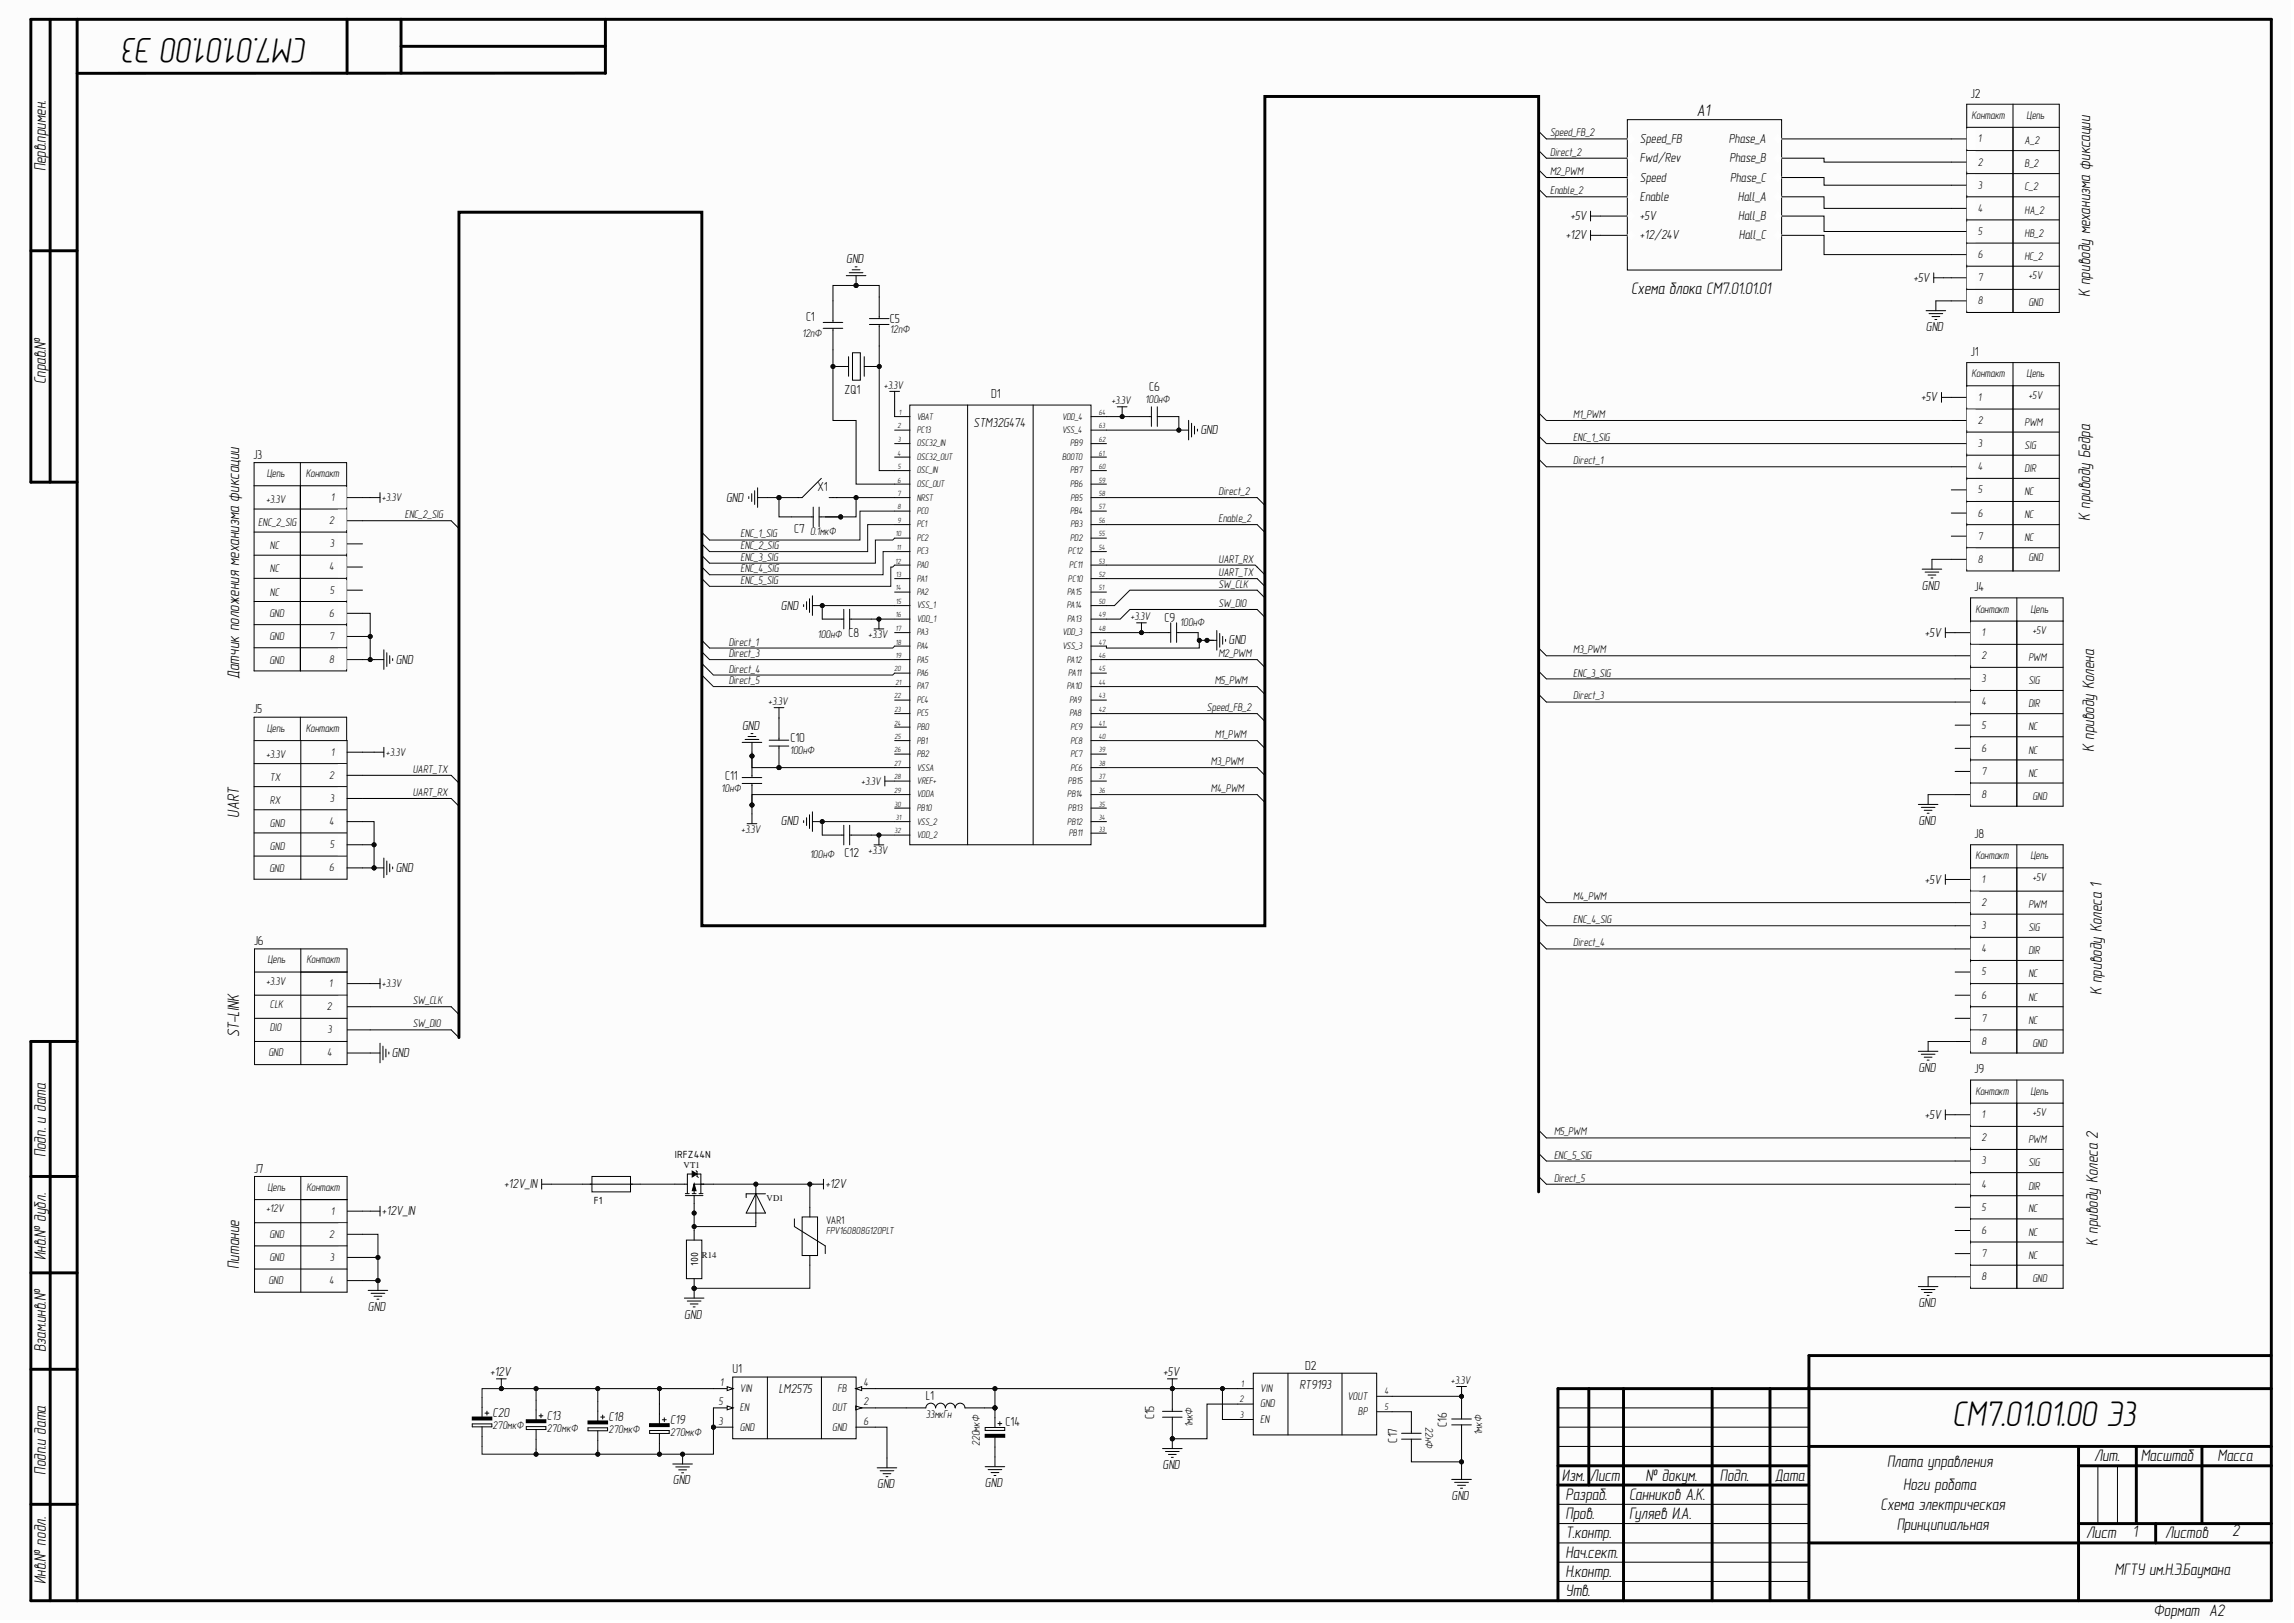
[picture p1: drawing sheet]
<svg xmlns="http://www.w3.org/2000/svg" width="594mm" height="420mm" viewBox="0 0 594 420" stroke-linecap="round" stroke-linejoin="round" font-family="sans-serif">
<defs><g id="words">
<g font-size="9.3">
<text x="79.6" y="9.7" transform="rotate(-180 79.6 9.7)">СМ7.01.01.00 Э3</text>
<text x="505.2" y="369.3">СМ7.01.01.00 Э3</text>
</g>
<g font-size="4.4">
<text x="439.1" y="30">A1</text>
<text x="422.2" y="76">Схема блока СМ7.01.01.01</text>
<text x="404.2" y="383.3">Изм.</text>
<text x="411.5" y="383.3">Лист</text>
<text x="425.9" y="383.3">№ докум.</text>
<text x="445.1" y="383.3">Подп.</text>
<text x="459.3" y="383.3">Дата</text>
<text x="488.4" y="379.6">Плата управления</text>
<text x="542" y="378.3">Лит.</text>
<text x="554.1" y="378.3">Масштаб</text>
<text x="573.9" y="378.3">Масса</text>
<text x="405.2" y="388.3">Разраб.</text>
<text x="421.6" y="388.3">Санников А.К.</text>
<text x="492.5" y="385.7">Ноги робота</text>
<text x="405.2" y="393.3">Пров.</text>
<text x="421.6" y="393.3">Гуляев И.А.</text>
<text x="486.7" y="391">Схема электрическая</text>
<text x="490.9" y="396">Принципиальная</text>
<text x="405.2" y="398.2">Т.контр.</text>
<text x="539.9" y="398.2">Лист</text>
<text x="551.9" y="398">1</text>
<text x="560.4" y="398.2">Листов</text>
<text x="577.7" y="397.7">2</text>
<text x="405.2" y="403.2">Нач.сект.</text>
<text x="547.3" y="407.7">МГТУ им.Н.Э.Баумана</text>
<text x="405.2" y="413.2">Утв.</text>
<text x="405.2" y="408.2">Н.контр.</text>
<text x="557.4" y="418.5">Формат A2</text>
</g>
<g font-size="4.3">
<text x="11.8" y="44.4" transform="rotate(-90 11.8 44.4)">Перв.примен.</text>
<text x="541" y="76.9" transform="rotate(-90 541 76.9)">К приводу механизма фиксации</text>
<text x="11.8" y="99.5" transform="rotate(-90 11.8 99.5)">Справ.№</text>
<text x="541" y="134.8" transform="rotate(-90 541 134.8)">К приводу Бедра</text>
<text x="61.9" y="175.7" transform="rotate(-90 61.9 175.7)">Датчик положения механизма фиксации</text>
<text x="542" y="194.7" transform="rotate(-90 542 194.7)">К приводу Колена</text>
<text x="61.9" y="211.7" transform="rotate(-90 61.9 211.7)">UART</text>
<text x="544" y="257.7" transform="rotate(-90 544 257.7)">К приводу Колеса 1</text>
<text x="61.9" y="268.6" transform="rotate(-90 61.9 268.6)">ST-LINK</text>
<text x="11.8" y="299.6" transform="rotate(-90 11.8 299.6)">Подп. и дата</text>
<text x="543" y="322.5" transform="rotate(-90 543 322.5)">К приводу Колеса 2</text>
<text x="11.8" y="326.2" transform="rotate(-90 11.8 326.2)">Инв.№ дубл.</text>
<text x="61.9" y="328.5" transform="rotate(-90 61.9 328.5)">Питание</text>
<text x="11.8" y="350.1" transform="rotate(-90 11.8 350.1)">Взам.инв.№</text>
<text x="11.8" y="381.8" transform="rotate(-90 11.8 381.8)">Подп.и дата</text>
<text x="11.8" y="410.1" transform="rotate(-90 11.8 410.1)">Инв.№ подл.</text>
</g>
<g font-size="3.4">
<text x="510" y="25.3">J2</text>
<text x="424.4" y="37">Speed_FB</text>
<text x="447.4" y="37">Phase_A</text>
<text x="424.4" y="42">Fwd/Rev</text>
<text x="424.4" y="47">Speed</text>
<text x="447.6" y="42">Phase_B</text>
<text x="447.8" y="47">Phase_C</text>
<text x="424.4" y="52">Enable</text>
<text x="449.8" y="52">Hall_A</text>
<text x="406.4" y="57">+5V</text>
<text x="424.4" y="57">+5V</text>
<text x="449.9" y="57">Hall_B</text>
<text x="405.3" y="62">+12V</text>
<text x="424.4" y="62">+12/24V</text>
<text x="450" y="62">Hall_C</text>
<text x="219" y="68.1">GND</text>
<text x="495.2" y="72.9">+5V</text>
<text x="208.6" y="83.2">C1</text>
<text x="230.3" y="83.5">C5</text>
<text x="498.5" y="85.8">GND</text>
<text x="510" y="92.1">J1</text>
<text x="297.4" y="101.1">C6</text>
<text x="218.6" y="102.1">ZQ1</text>
<text x="256.5" y="103.1">D1</text>
<text x="497.2" y="103.9">+5V</text>
<text x="252" y="110.7">STM32G474</text>
<text x="310.7" y="112.4">GND</text>
<text x="65.5" y="118.8">J3</text>
<text x="187.9" y="129.8">GND</text>
<text x="211.6" y="127.1">X1</text>
<text x="205.6" y="138">C7</text>
<text x="497.4" y="152.7">GND</text>
<text x="511" y="153.1">J4</text>
<text x="202.1" y="157.8">GND</text>
<text x="301.4" y="161">C9</text>
<text x="219.6" y="165">C8</text>
<text x="318" y="166.8">GND</text>
<text x="498.2" y="164.8">+5V</text>
<text x="102.4" y="171.8">GND</text>
<text x="65.5" y="184.7">J5</text>
<text x="192.1" y="188.9">GND</text>
<text x="204.6" y="192">C10</text>
<text x="187.7" y="202">C11</text>
<text x="202.1" y="213.7">GND</text>
<text x="496.5" y="213.6">GND</text>
<text x="218.6" y="221.9">C12</text>
<text x="511" y="216.9">J8</text>
<text x="102.4" y="225.7">GND</text>
<text x="498.2" y="228.7">+5V</text>
<text x="65.7" y="244.6">J6</text>
<text x="101.4" y="273.6">GND</text>
<text x="496.5" y="277.5">GND</text>
<text x="511" y="277.9">J9</text>
<text x="498.2" y="289.6">+5V</text>
<text x="65.7" y="303.6">J7</text>
<text x="130.5" y="307.6">+12V_IN</text>
<text x="213.6" y="307.6">+12V</text>
<text x="98.9" y="314.6">+12V_IN</text>
<text x="95.2" y="339.4">GND</text>
<text x="177.1" y="341.4">GND</text>
<text x="496.5" y="338.4">GND</text>
<text x="126.8" y="356.2">+12V</text>
<text x="189.6" y="355.5">U1</text>
<text x="301.1" y="356.2">+5V</text>
<text x="336.3" y="359.7">RT9193</text>
<text x="337.8" y="354.7">D2</text>
<text x="201.6" y="360.7">LM2575</text>
<text x="239.6" y="362.5">L1</text>
<text x="127.5" y="366.9">C20</text>
<text x="141.5" y="367.6">C13</text>
<text x="157.5" y="367.9">C18</text>
<text x="173.5" y="368.6">C19</text>
<text x="260.3" y="369.1">C14</text>
<text x="298.7" y="367.5" transform="rotate(-90 298.7 367.5)">C15</text>
<text x="374.5" y="369.4" transform="rotate(-90 374.5 369.4)">C16</text>
<text x="361.6" y="373.5" transform="rotate(-90 361.6 373.5)">C17</text>
<text x="300.9" y="380.3">GND</text>
<text x="174.2" y="384.3">GND</text>
<text x="227" y="385.3">GND</text>
<text x="254.9" y="385.1">GND</text>
<text x="375.7" y="388.4">GND</text>
</g>
<g font-size="2.9">
<text x="401.2" y="35.3">Speed_FB_2</text>
<text x="510.3" y="30.8">Контакт</text>
<text x="524.5" y="30.8">Цепь</text>
<text x="401.2" y="40.3">Direct_2</text>
<text x="511.9" y="36.8">1</text>
<text x="524" y="37.4">A_2</text>
<text x="401.2" y="45.3">M2_PWM</text>
<text x="511.9" y="42.9">2</text>
<text x="524" y="43.4">B_2</text>
<text x="401.2" y="50.3">Enable_2</text>
<text x="511.9" y="48.9">3</text>
<text x="524" y="49.3">C_2</text>
<text x="511.9" y="54.9">4</text>
<text x="524" y="55.3">HA_2</text>
<text x="511.9" y="60.8">5</text>
<text x="524" y="61.3">HB_2</text>
<text x="511.9" y="66.8">6</text>
<text x="524" y="67.3">HC_2</text>
<text x="511.9" y="72.8">7</text>
<text x="525" y="72.3">+5V</text>
<text x="511.9" y="78.8">8</text>
<text x="525" y="79.3">GND</text>
<text x="207.6" y="87.2">12пФ</text>
<text x="230.3" y="86.1">12пФ</text>
<text x="228.7" y="100.7">+3.3V</text>
<text x="510.3" y="97.6">Контакт</text>
<text x="524.5" y="97.6">Цепь</text>
<text x="287.6" y="104.6">+3.3V</text>
<text x="296.4" y="104.2">100нФ</text>
<text x="511.9" y="103.7">1</text>
<text x="525" y="103.2">+5V</text>
<text x="407.2" y="108.2">M1_PWM</text>
<text x="511.9" y="109.7">2</text>
<text x="524" y="110.2">PWM</text>
<text x="407.2" y="114.2">ENC_1_SIG</text>
<text x="511.9" y="115.7">3</text>
<text x="524" y="116.2">SIG</text>
<text x="69" y="123.5">Цепь</text>
<text x="79.2" y="123.5">Контакт</text>
<text x="407.2" y="120.2">Direct_1</text>
<text x="511.9" y="121.7">4</text>
<text x="524" y="122.2">DIR</text>
<text x="68.9" y="130.2">+3.3V</text>
<text x="85.6" y="129.7">1</text>
<text x="98.9" y="129.7">+3.3V</text>
<text x="315.3" y="128.2">Direct_2</text>
<text x="511.9" y="127.7">5</text>
<text x="524" y="128.2">NC</text>
<text x="66.8" y="136.2">ENC_2_SIG</text>
<text x="85.2" y="135.7">2</text>
<text x="104.8" y="134.2">ENC_2_SIG</text>
<text x="315.3" y="135.2">Enable_2</text>
<text x="511.9" y="133.7">6</text>
<text x="524" y="134.2">NC</text>
<text x="69.9" y="142.2">NC</text>
<text x="85.3" y="141.7">3</text>
<text x="191.6" y="139.1">ENC_1_SIG</text>
<text x="191.6" y="142.2">ENC_2_SIG</text>
<text x="209.7" y="138.5">0.1мкФ</text>
<text x="511.9" y="139.7">7</text>
<text x="524" y="140.2">NC</text>
<text x="69.9" y="148.2">NC</text>
<text x="85.2" y="147.7">4</text>
<text x="191.6" y="145.1">ENC_3_SIG</text>
<text x="191.6" y="148.2">ENC_4_SIG</text>
<text x="315.3" y="149.2">UART_TX</text>
<text x="315.3" y="145.6">UART_RX</text>
<text x="511.9" y="145.6">8</text>
<text x="525" y="145.1">GND</text>
<text x="69.9" y="154.2">NC</text>
<text x="85.3" y="153.7">5</text>
<text x="191.6" y="151.1">ENC_5_SIG</text>
<text x="315.3" y="152.2">SW_CLK</text>
<text x="69.7" y="159.8">GND</text>
<text x="85.2" y="159.7">6</text>
<text x="292.6" y="160.6">+3.3V</text>
<text x="315.3" y="157.1">SW_DIO</text>
<text x="511.3" y="158.6">Контакт</text>
<text x="525.5" y="158.6">Цепь</text>
<text x="69.7" y="165.8">GND</text>
<text x="85.2" y="165.7">7</text>
<text x="188.6" y="167.1">Direct_1</text>
<text x="211.6" y="165.1">100нФ</text>
<text x="224.7" y="165.3">+3.3V</text>
<text x="305.4" y="162.1">100нФ</text>
<text x="512.8" y="164.7">1</text>
<text x="526" y="164.2">+5V</text>
<text x="69.7" y="171.8">GND</text>
<text x="85.2" y="171.7">8</text>
<text x="188.6" y="170.2">Direct_3</text>
<text x="315.3" y="170.2">M2_PWM</text>
<text x="407.2" y="169.2">M3_PWM</text>
<text x="512.8" y="170.7">2</text>
<text x="525" y="171.1">PWM</text>
<text x="188.6" y="174.1">Direct_4</text>
<text x="188.6" y="177.1">Direct_5</text>
<text x="314.4" y="177.1">M5_PWM</text>
<text x="407.2" y="175.2">ENC_3_SIG</text>
<text x="512.8" y="176.7">3</text>
<text x="525" y="177.1">SIG</text>
<text x="198.8" y="182.6">+3.3V</text>
<text x="312.4" y="184.1">Speed_FB_2</text>
<text x="407.2" y="181.1">Direct_3</text>
<text x="512.8" y="182.6">4</text>
<text x="525" y="183.1">DIR</text>
<text x="69" y="189.4">Цепь</text>
<text x="79.2" y="189.4">Контакт</text>
<text x="314.4" y="191.1">M1_PWM</text>
<text x="512.8" y="188.6">5</text>
<text x="525" y="189.1">NC</text>
<text x="68.9" y="196.1">+3.3V</text>
<text x="85.6" y="195.6">1</text>
<text x="99.9" y="195.6">+3.3V</text>
<text x="204.4" y="195.3">100нФ</text>
<text x="512.8" y="194.6">6</text>
<text x="525" y="195.1">NC</text>
<text x="69.9" y="202.1">TX</text>
<text x="85.2" y="201.6">2</text>
<text x="106.8" y="200.1">UART_TX</text>
<text x="222.9" y="203.1">+3.3V</text>
<text x="313.4" y="198.1">M3_PWM</text>
<text x="512.8" y="200.6">7</text>
<text x="525" y="201.1">NC</text>
<text x="69.9" y="208">RX</text>
<text x="85.3" y="207.6">3</text>
<text x="106.8" y="206.1">UART_RX</text>
<text x="186.7" y="205.1">10нФ</text>
<text x="313.4" y="205.1">M4_PWM</text>
<text x="512.8" y="206.6">8</text>
<text x="526" y="207.1">GND</text>
<text x="69.9" y="214">GND</text>
<text x="85.2" y="213.6">4</text>
<text x="191.8" y="215.6">+3.3V</text>
<text x="69.9" y="220">GND</text>
<text x="85.3" y="219.5">5</text>
<text x="224.7" y="221.1">+3.3V</text>
<text x="69.7" y="225.6">GND</text>
<text x="85.2" y="225.5">6</text>
<text x="209.6" y="222.1">100нФ</text>
<text x="511.3" y="222.5">Контакт</text>
<text x="525.5" y="222.5">Цепь</text>
<text x="407.2" y="233.1">M4_PWM</text>
<text x="512.8" y="228.6">1</text>
<text x="526" y="228.1">+5V</text>
<text x="407.2" y="239.1">ENC_4_SIG</text>
<text x="512.8" y="234.6">2</text>
<text x="525" y="235">PWM</text>
<text x="407.2" y="245">Direct_4</text>
<text x="512.8" y="240.6">3</text>
<text x="525" y="241">SIG</text>
<text x="69.2" y="249.4">Цепь</text>
<text x="79.3" y="249.4">Контакт</text>
<text x="512.8" y="246.5">4</text>
<text x="525" y="247">DIR</text>
<text x="68.9" y="255">+3.3V</text>
<text x="85.1" y="255.5">1</text>
<text x="98.9" y="255.5">+3.3V</text>
<text x="512.8" y="252.5">5</text>
<text x="525" y="253">NC</text>
<text x="69.9" y="261">CLK</text>
<text x="84.6" y="261.6">2</text>
<text x="106.8" y="260">SW_CLK</text>
<text x="512.8" y="258.5">6</text>
<text x="525" y="259">NC</text>
<text x="69.9" y="267">DIO</text>
<text x="84.8" y="267.5">3</text>
<text x="106.8" y="265.9">SW_DIO</text>
<text x="512.8" y="264.5">7</text>
<text x="525" y="265">NC</text>
<text x="69.5" y="273.5">GND</text>
<text x="84.7" y="273.5">4</text>
<text x="512.8" y="270.5">8</text>
<text x="526" y="270.9">GND</text>
<text x="511.3" y="283.4">Контакт</text>
<text x="525.5" y="283.4">Цепь</text>
<text x="402.2" y="293.9">M5_PWM</text>
<text x="512.8" y="289.4">1</text>
<text x="526" y="288.9">+5V</text>
<text x="174.7" y="299.8">IRFZ44N</text>
<text x="402.2" y="299.9">ENC_5_SIG</text>
<text x="512.8" y="295.4">2</text>
<text x="525" y="296">PWM</text>
<text x="402.2" y="305.9">Direct_5</text>
<text x="512.8" y="301.5">3</text>
<text x="525" y="302">SIG</text>
<text x="69.2" y="308.3">Цепь</text>
<text x="79.3" y="308.3">Контакт</text>
<text x="153.7" y="311.8">F1</text>
<text x="512.8" y="307.5">4</text>
<text x="525" y="308">DIR</text>
<text x="68.9" y="313.9">+12V</text>
<text x="85.6" y="314.5">1</text>
<text x="213.9" y="316.9">VAR1</text>
<text x="512.8" y="313.5">5</text>
<text x="525" y="313.9">NC</text>
<text x="69.7" y="320.4">GND</text>
<text x="85.2" y="320.4">2</text>
<text x="512.8" y="319.5">6</text>
<text x="525" y="319.9">NC</text>
<text x="69.7" y="326.5">GND</text>
<text x="85.3" y="326.4">3</text>
<text x="180.7" y="327.7" transform="rotate(-90 180.7 327.7)">100</text>
<text x="512.8" y="325.4">7</text>
<text x="525" y="325.9">NC</text>
<text x="69.5" y="332.3">GND</text>
<text x="85.2" y="332.4">4</text>
<text x="512.8" y="331.4">8</text>
<text x="526" y="331.9">GND</text>
<text x="186.3" y="358.9">1</text>
<text x="223.5" y="358.9">4</text>
<text x="375.5" y="358.3">+3.3V</text>
<text x="186" y="363.8">5</text>
<text x="191.5" y="360.4">VIN</text>
<text x="191.5" y="365.4">EN</text>
<text x="215.4" y="365.4">OUT</text>
<text x="216.7" y="360.4">FB</text>
<text x="223.5" y="363.8">2</text>
<text x="326.2" y="360.4">VIN</text>
<text x="326.2" y="364.3">GND</text>
<text x="348.7" y="362.4">VOUT</text>
<text x="127.5" y="370">270мкФ</text>
<text x="141.5" y="370.7">270мкФ</text>
<text x="157.5" y="371">270мкФ</text>
<text x="173.5" y="371.7">270мкФ</text>
<text x="186" y="368.8">3</text>
<text x="191.5" y="370.3">GND</text>
<text x="215.4" y="370.3">GND</text>
<text x="223.5" y="368.8">6</text>
<text x="239.6" y="367.1">33мкГн</text>
<text x="308.8" y="369.4" transform="rotate(-90 308.8 369.4)">1мкФ</text>
<text x="326.2" y="368.3">EN</text>
<text x="351.4" y="366.4">BP</text>
<text x="368.9" y="369.4" transform="rotate(90 368.9 369.4)">22нФ</text>
<text x="383.6" y="371.4" transform="rotate(-90 383.6 371.4)">1мкФ</text>
<text x="253.6" y="374.4" transform="rotate(-90 253.6 374.4)">220мкФ</text>
</g>
<text font-size="2.7" x="213.9" y="319.5">FPV160808G120PLT</text>
<g font-size="2.5">
<text x="237.3" y="108.6">VBAT</text>
<text x="237.3" y="112.1">PC13</text>
<text x="274.9" y="108.6">VDD_4</text>
<text x="274.9" y="112.1">VSS_4</text>
<text x="237.3" y="115.6">OSC32_IN</text>
<text x="237.3" y="119.1">OSC32_OUT</text>
<text x="274.9" y="119.1">BOOT0</text>
<text x="277" y="115.6">PB9</text>
<text x="237.3" y="122.6">OSC_IN</text>
<text x="277" y="122.6">PB7</text>
<text x="237.3" y="126">OSC_OUT</text>
<text x="237.3" y="129.6">NRST</text>
<text x="277" y="126">PB6</text>
<text x="277.1" y="129.6">PB5</text>
<text x="237.3" y="133.1">PC0</text>
<text x="237.3" y="136.5">PC1</text>
<text x="277" y="133.1">PB4</text>
<text x="277.1" y="136.5">PB3</text>
<text x="237.3" y="140.1">PC2</text>
<text x="237.3" y="143.5">PC3</text>
<text x="276.4" y="143.5">PC12</text>
<text x="277" y="140.1">PD2</text>
<text x="237.3" y="147">PA0</text>
<text x="276.7" y="147">PC11</text>
<text x="237.3" y="150.6">PA1</text>
<text x="237.3" y="154">PA2</text>
<text x="276.2" y="154">PA15</text>
<text x="276.4" y="150.6">PC10</text>
<text x="237.3" y="157.5">VSS_1</text>
<text x="237.3" y="161">VDD_1</text>
<text x="276.1" y="157.5">PA14</text>
<text x="276.2" y="161">PA13</text>
<text x="237.3" y="164.5">PA3</text>
<text x="237.3" y="168">PA4</text>
<text x="275" y="164.5">VDD_3</text>
<text x="275" y="168">VSS_3</text>
<text x="237.3" y="171.5">PA5</text>
<text x="276.1" y="171.5">PA12</text>
<text x="237.3" y="175">PA6</text>
<text x="237.3" y="178.4">PA7</text>
<text x="276.1" y="178.4">PA10</text>
<text x="276.5" y="175">PA11</text>
<text x="237.3" y="182">PC4</text>
<text x="237.3" y="185.5">PC5</text>
<text x="276.8" y="182">PA9</text>
<text x="276.8" y="185.5">PA8</text>
<text x="237.3" y="188.9">PB0</text>
<text x="277.1" y="188.9">PC9</text>
<text x="237.3" y="192.5">PB1</text>
<text x="237.3" y="195.9">PB2</text>
<text x="277.1" y="192.5">PC8</text>
<text x="277.1" y="195.9">PC7</text>
<text x="237.3" y="199.5">VSSA</text>
<text x="237.3" y="203">VREF+</text>
<text x="276.4" y="203">PB15</text>
<text x="277.1" y="199.5">PC6</text>
<text x="237.3" y="206.4">VDDA</text>
<text x="237.3" y="210">PB10</text>
<text x="276.2" y="206.4">PB14</text>
<text x="276.4" y="210">PB13</text>
<text x="237.3" y="213.4">VSS_2</text>
<text x="276.2" y="213.4">PB12</text>
<text x="237.3" y="216.9">VDD_2</text>
<text x="276.6" y="216.4">PB11</text>
<text x="321.2" y="358.9">1</text>
<text x="320.8" y="362.9">2</text>
<text x="358.4" y="361">4</text>
<text x="358.4" y="364.9">5</text>
<text x="320.9" y="367">3</text>
</g>
<g font-size="2.3" fill="#0e0e0e">
<text x="176.9" y="302.3">VT1</text>
<text x="198.4" y="310.8">VD1</text>
<text x="181.7" y="325.6">R14</text>
</g>
<g font-size="2">
<text x="232.6" y="107.4">1</text>
<text x="284.4" y="107.4">64</text>
<text x="232.3" y="110.9">2</text>
<text x="284.4" y="110.9">63</text>
<text x="232.3" y="117.9">4</text>
<text x="232.4" y="114.5">3</text>
<text x="284.4" y="114.5">62</text>
<text x="284.4" y="117.9">61</text>
<text x="232.3" y="124.9">6</text>
<text x="232.4" y="121.4">5</text>
<text x="284.4" y="121.4">60</text>
<text x="284.4" y="124.9">59</text>
<text x="232.3" y="128.4">7</text>
<text x="232.3" y="131.9">8</text>
<text x="284.4" y="128.4">58</text>
<text x="284.4" y="131.9">57</text>
<text x="232.3" y="135.4">9</text>
<text x="284.4" y="135.4">56</text>
<text x="231.8" y="138.9">10</text>
<text x="232" y="142.4">11</text>
<text x="284.4" y="138.9">55</text>
<text x="284.4" y="142.4">54</text>
<text x="231.7" y="145.9">12</text>
<text x="231.9" y="149.4">13</text>
<text x="284.4" y="145.9">53</text>
<text x="284.4" y="149.4">52</text>
<text x="231.8" y="152.8">14</text>
<text x="284.4" y="152.8">51</text>
<text x="231.8" y="159.9">16</text>
<text x="231.9" y="156.4">15</text>
<text x="284.4" y="156.4">50</text>
<text x="284.4" y="159.9">49</text>
<text x="231.8" y="163.3">17</text>
<text x="231.8" y="166.9">18</text>
<text x="284.4" y="163.3">48</text>
<text x="284.4" y="166.9">47</text>
<text x="231.4" y="173.8">20</text>
<text x="231.8" y="170.3">19</text>
<text x="284.4" y="170.3">46</text>
<text x="284.4" y="173.8">45</text>
<text x="231.8" y="177.4">21</text>
<text x="284.4" y="177.4">44</text>
<text x="231.4" y="180.8">22</text>
<text x="231.5" y="184.3">23</text>
<text x="284.4" y="180.8">43</text>
<text x="284.4" y="184.3">42</text>
<text x="231.4" y="187.8">24</text>
<text x="231.5" y="191.3">25</text>
<text x="284.4" y="187.8">41</text>
<text x="284.4" y="191.3">40</text>
<text x="231.4" y="194.8">26</text>
<text x="284.4" y="194.8">39</text>
<text x="231.4" y="198.3">27</text>
<text x="231.4" y="201.8">28</text>
<text x="284.4" y="198.3">38</text>
<text x="284.4" y="201.8">37</text>
<text x="231.4" y="205.2">29</text>
<text x="231.5" y="208.8">30</text>
<text x="284.4" y="205.2">36</text>
<text x="284.4" y="208.8">35</text>
<text x="231.5" y="215.7">32</text>
<text x="231.9" y="212.3">31</text>
<text x="284.4" y="212.3">34</text>
<text x="284.4" y="215.3">33</text>
</g>
</g></defs>
<g fill="#fcfcfc">
<path d="M0 0h592.8v419.4h-592.8z" fill-rule="evenodd"/>
<path d="M0 0h592.8v419.4h-592.8z" fill-rule="evenodd"/>
</g>
<g fill="none" stroke="#000" stroke-width=".76">
<path d="M13 5v119.8M20 5v409.4M89.8 5v14M103.8 5v13.9M103.8 12h52.9M156.7 18.9l-136.7 .1M156.7 5v14M8 64.9h12M20 124.8h-12v-119.8h579.9v409.4h-579.9v-144.8h12M13 269.6v144.8M8 304.6h12M8 329.5h12"/>
<path d="M8 354.5h12M411.2 359.5v24.9M420.2 359.5v54.9M443.1 359.5v54.9M458.1 359.5v54.9M587.8 350.9h-119.6v62.9M587.9 359.5h-184.7v54.9M403.2 379.5h64.9M468.1 374.4h119.8M538 374.4v40M538 379.5h49.9M552.9 374.4v20"/>
<path d="M569.9 374.4v20M8 389.4h12M403.2 384.4h64.9M468.1 399.4h119.8M538 394.4h49.9M557.9 394.4v5"/>
</g>
<g fill="none" stroke="#000" stroke-width=".26">
<path d="M421.2 31h39.9v38.9h-39.9zM231.5 107.9h4M231.5 111.3h4M231.5 114.8h4M231.5 118.3h4M235.5 104.9h46.9v113.8h-46.9zM250.4 104.9v113.8M267.4 104.9v113.8M282.4 107.9h4M282.4 111.3h4M282.4 114.8h4M282.4 118.3h4"/>
<path d="M231.5 121.8h4M231.5 125.3h4M231.5 128.8h4M231.5 132.3h4M231.5 135.8h4M231.5 139.3h4M282.4 121.8h4M282.4 125.3h4M282.4 128.8h4M282.4 132.3h4M282.4 135.8h4M282.4 139.3h4"/>
<path d="M231.5 142.8h4M231.5 146.3h4M231.5 149.8h4M231.5 153.3h4M231.5 156.8h4M282.4 142.8h4M282.4 146.3h4M282.4 149.8h4M282.4 153.3h4M282.4 156.8h4M231.5 160.3h4M231.5 163.8h4"/>
<path d="M231.5 167.3h4M231.5 170.8h4M231.5 174.3h4M231.5 177.7h4M282.4 160.3h4M282.4 163.8h4M282.4 167.3h4M282.4 170.8h4M282.4 174.3h4M282.4 177.7h4M231.5 181.2h4M231.5 184.7h4"/>
<path d="M231.5 188.2h4M231.5 191.7h4M231.5 195.2h4M231.5 198.7h4M282.4 181.2h4M282.4 184.7h4M282.4 188.2h4M282.4 191.7h4M282.4 195.2h4M282.4 198.7h4M231.5 202.2h4M231.5 205.7h4"/>
<path d="M231.5 209.2h4M231.5 212.7h4M231.5 216.2h4M282.4 202.2h4M282.4 205.7h4M282.4 209.2h4M282.4 212.7h4M282.4 215.7h4M320.4 359.5h4M324.4 355.5h31.9v16h-31.9zM333.3 355.5v16M347.3 355.5v16"/>
<path d="M320.4 363.5h4M320.4 367.5h4M356.3 361.5h4M356.3 365.5h4M403.2 374.4h64.9M403.2 364.5h64.9M403.2 369.5h64.9M543 379.5v14.9M548 379.5v14.9M403.2 394.4h64.9M403.2 399.4h64.9M403.2 389.4h64.9"/>
<path d="M403.2 409.4h64.9M403.2 404.4h64.9"/>
</g>
<path d="M460.1 34.9l1 1.1-1 1-1-1 1-1.1v2.1z" fill-rule="evenodd" fill="#fefefe"/>
<path d="M460.1 34.9l1 1.1-1 1-1-1 1-1.1v2.1z" fill="none" stroke="#fefefe" stroke-width=".26"/>
<path d="M460.1 39.9l1 1-1 1.1-1-1.1 1-1v2.1z" fill-rule="evenodd" fill="#fefefe"/>
<path d="M460.1 39.9l1 1-1 1.1-1-1.1 1-1v2.1z" fill="none" stroke="#fefefe" stroke-width=".26"/>
<path d="M460.1 44.9l1 1.1-1 1-1-1 1-1.1v2.1z" fill-rule="evenodd" fill="#fefefe"/>
<path d="M460.1 44.9l1 1.1-1 1-1-1 1-1.1v2.1z" fill="none" stroke="#fefefe" stroke-width=".26"/>
<path d="M460.1 49.9l1 1-1 1.1-1-1.1 1-1v2.1z" fill-rule="evenodd" fill="#fefefe"/>
<path d="M460.1 49.9l1 1-1 1.1-1-1.1 1-1v2.1z" fill="none" stroke="#fefefe" stroke-width=".26"/>
<path d="M460.1 54.9l1 1-1 1-1-1 1-1v2z" fill-rule="evenodd" fill="#fefefe"/>
<path d="M460.1 54.9l1 1-1 1-1-1 1-1v2z" fill="none" stroke="#fefefe" stroke-width=".26"/>
<path d="M460.1 59.9l1 1-1 1-1-1 1-1v2z" fill-rule="evenodd" fill="#fefefe"/>
<path d="M460.1 59.9l1 1-1 1-1-1 1-1v2z" fill="none" stroke="#fefefe" stroke-width=".26"/>
<path d="M422.2 34.9l1 1.1-1 1-1-1 1-1.1v2.1z" fill-rule="evenodd" fill="#fefefe"/>
<path d="M422.2 34.9l1 1.1-1 1-1-1 1-1.1v2.1z" fill="none" stroke="#fefefe" stroke-width=".26"/>
<path d="M422.2 39.9l1 1-1 1.1-1-1.1 1-1v2.1z" fill-rule="evenodd" fill="#fefefe"/>
<path d="M422.2 39.9l1 1-1 1.1-1-1.1 1-1v2.1z" fill="none" stroke="#fefefe" stroke-width=".26"/>
<path d="M422.2 44.9l1 1.1-1 1-1-1 1-1.1v2.1z" fill-rule="evenodd" fill="#fefefe"/>
<path d="M422.2 44.9l1 1.1-1 1-1-1 1-1.1v2.1z" fill="none" stroke="#fefefe" stroke-width=".26"/>
<path d="M422.2 49.9l1 1-1 1.1-1-1.1 1-1v2.1z" fill-rule="evenodd" fill="#fefefe"/>
<path d="M422.2 49.9l1 1-1 1.1-1-1.1 1-1v2.1z" fill="none" stroke="#fefefe" stroke-width=".26"/>
<path d="M422.2 54.9l1 1-1 1-1-1 1-1v2z" fill-rule="evenodd" fill="#fefefe"/>
<path d="M422.2 54.9l1 1-1 1-1-1 1-1v2z" fill="none" stroke="#fefefe" stroke-width=".26"/>
<path d="M422.2 59.9l1 1-1 1-1-1 1-1v2z" fill-rule="evenodd" fill="#fefefe"/>
<path d="M422.2 59.9l1 1-1 1-1-1 1-1v2z" fill="none" stroke="#fefefe" stroke-width=".26"/>
<g fill="none" stroke="#000" stroke-width=".26">
<path d="M65.9 310.6v-6h23.9v6M65.9 316.5h23.9M77.9 304.6v6M88.8 313.5h5M88.8 319.5h5M65.9 322.5h23.9M65.9 328.5h23.9M65.9 334.5h23.9M88.8 325.5h5M88.8 331.5h5M375.7 368.9h5.1M375.7 367.3h5.1"/>
<path d="M378.3 361.8v5.5M378.3 368.9v5.5"/>
</g>
<path d="M87.7 329h2v5.1h-2z" fill-rule="evenodd" fill="#fefefe"/>
<path d="M87.7 329h2v5.1h-2z" fill="none" stroke="#fefefe" stroke-width=".26"/>
<path d="M87.7 322.9h2v5.1h-2z" fill-rule="evenodd" fill="#fefefe"/>
<path d="M87.7 322.9h2v5.1h-2z" fill="none" stroke="#fefefe" stroke-width=".26"/>
<path d="M87.7 316.8h2v5.1h-2z" fill-rule="evenodd" fill="#fefefe"/>
<path d="M87.7 316.8h2v5.1h-2z" fill="none" stroke="#fefefe" stroke-width=".26"/>
<path d="M87.7 311h2v5.1h-2z" fill-rule="evenodd" fill="#fefefe"/>
<path d="M87.7 311h2v5.1h-2z" fill="none" stroke="#fefefe" stroke-width=".26"/>
<g fill="none" stroke="#000" stroke-width=".26">
<path d="M505 36h5.1M509 27h24v53.9h-24zM509 33h24M509 39h24M521 27v53.9M505 42h5.1M505 47.9h5.1M505 53.9h5.1M505 59.9h5.1M509 44.9h24M509 50.9h24M509 56.9h24"/>
<path d="M505 65.9h5.1M505 71.9h5.1M505 77.9h5.1M509 62.9h24M509 68.9h24M509 74.9h24M77.9 310.6v23.9M65.9 334.5v-23.9h23.9v23.9"/>
</g>
<path d="M509.1 75.3h2.1v5h-2.1z" fill-rule="evenodd" fill="#fefefe"/>
<path d="M509.1 75.3h2.1v5h-2.1z" fill="none" stroke="#fefefe" stroke-width=".26"/>
<path d="M509.1 69.4h2.1v5.1h-2.1z" fill-rule="evenodd" fill="#fefefe"/>
<path d="M509.1 69.4h2.1v5.1h-2.1z" fill="none" stroke="#fefefe" stroke-width=".26"/>
<path d="M509.1 63.3h2.1v5.1h-2.1z" fill-rule="evenodd" fill="#fefefe"/>
<path d="M509.1 63.3h2.1v5.1h-2.1z" fill="none" stroke="#fefefe" stroke-width=".26"/>
<path d="M509.1 57.5h2.1v5.1h-2.1z" fill-rule="evenodd" fill="#fefefe"/>
<path d="M509.1 57.5h2.1v5.1h-2.1z" fill="none" stroke="#fefefe" stroke-width=".26"/>
<path d="M509.1 51.4h2.1v5.1h-2.1z" fill-rule="evenodd" fill="#fefefe"/>
<path d="M509.1 51.4h2.1v5.1h-2.1z" fill="none" stroke="#fefefe" stroke-width=".26"/>
<path d="M509.1 45.3h2.1v5.1h-2.1z" fill-rule="evenodd" fill="#fefefe"/>
<path d="M509.1 45.3h2.1v5.1h-2.1z" fill="none" stroke="#fefefe" stroke-width=".26"/>
<path d="M509.1 39.2h2.1v5.1h-2.1z" fill-rule="evenodd" fill="#fefefe"/>
<path d="M509.1 39.2h2.1v5.1h-2.1z" fill="none" stroke="#fefefe" stroke-width=".26"/>
<path d="M509.1 33.4h2.1v5.1h-2.1z" fill-rule="evenodd" fill="#fefefe"/>
<path d="M509.1 33.4h2.1v5.1h-2.1z" fill="none" stroke="#fefefe" stroke-width=".26"/>
<path d="M500.5 70.6v2.6M500.5 71.9h2.5M501 77.9v2.5M498.5 80.4h5.1M499.3 81.2h3.5M500 82h2M500.8 82.7h.5" fill="none" stroke="#000" stroke-width=".26"/>
<circle cx="184.6" cy="369.5" r=".51" fill="#0e0e0e"/>
<circle cx="184.6" cy="369.5" r=".51" fill="none" stroke="#0e0e0e" stroke-width=".26"/>
<path d="M184.7 359.5h5" fill="none" stroke="#000" stroke-width=".26"/>
<path d="M188.2 359l1.5 .5-1.5 .5z" fill="#fbfbfb"/>
<path d="M188.2 359l1.5 .5-1.5 .5zM184.7 364.5h5" fill="none" stroke="#000" stroke-width=".26"/>
<path d="M188.2 364l1.5 .5-1.5 .5z" fill="#fbfbfb"/>
<path d="M188.2 364l1.5 .5-1.5 .5zM221.5 364.5h5.1" fill="none" stroke="#000" stroke-width=".26"/>
<path d="M221.5 364l1.5 .5-1.5 .5z" fill="#fbfbfb"/>
<path d="M221.5 359.5h5.1M221.5 364l1.5 .5-1.5 .5z" fill="none" stroke="#000" stroke-width=".26"/>
<path d="M221.5 359.5l1.5-.5v1z" fill="#fbfbfb"/>
<path d="M221.5 359.5l1.5-.5v1zM184.7 369.5h5" fill="none" stroke="#000" stroke-width=".26"/>
<circle cx="184.6" cy="369.5" r=".51" fill="#0e0e0e"/>
<circle cx="184.6" cy="369.5" r=".51" fill="none" stroke="#0e0e0e" stroke-width=".26"/>
<path d="M189.6 356.5h32v16h-32zM198.6 356.5v16M212.6 356.5v16M221.5 369.5h5.1" fill="none" stroke="#000" stroke-width=".26"/>
<circle cx="303.4" cy="372.5" r=".51" fill="#0e0e0e"/>
<circle cx="303.4" cy="372.5" r=".51" fill="none" stroke="#0e0e0e" stroke-width=".26"/>
<path d="M300.9 366.9h5M300.9 365.4h5M303.4 364.9v.5M303.4 366.9v5.6" fill="none" stroke="#000" stroke-width=".26"/>
<circle cx="303.4" cy="372.5" r=".51" fill="#0e0e0e"/>
<circle cx="303.4" cy="372.5" r=".51" fill="none" stroke="#0e0e0e" stroke-width=".26"/>
<path d="M303.4 359.8v5.1M300.9 375h5M301.6 375.8h3.6M302.4 376.5h2M303.2 377.3h.5M303.4 372.5v2.5" fill="none" stroke="#000" stroke-width=".26"/>
<circle cx="303.4" cy="372.5" r=".51" fill="#0e0e0e"/>
<circle cx="303.4" cy="372.5" r=".51" fill="none" stroke="#0e0e0e" stroke-width=".26"/>
<path d="M377 358.9h2.5M378.3 358.9v2.6M362.8 372.6h5M362.8 371h5M365.3 365.5v5.5M365.3 372.6v5.5M375.7 383h5.1M376.5 383.7h3.6M377.2 384.5h2.1M378 385.3h.5M378.3 380.5v2.5" fill="none" stroke="#000" stroke-width=".26"/>
<circle cx="378.3" cy="361.5" r=".51" fill="#0e0e0e"/>
<circle cx="378.3" cy="361.5" r=".51" fill="none" stroke="#0e0e0e" stroke-width=".26"/>
<path d="M128.5 357h2.5M129.7 357v2.5" fill="none" stroke="#000" stroke-width=".26"/>
<circle cx="129.8" cy="359.5" r=".51" fill="#0e0e0e"/>
<circle cx="129.8" cy="359.5" r=".51" fill="none" stroke="#0e0e0e" stroke-width=".26"/>
<path d="M302.1 357h2.6M303.4 357v2.5M234.5 364.5h5.1a1.27 1.27 0 0 1 1.3-1.3 1.27 1.27 0 0 1 1.3 1.3 1.27 1.27 0 0 1 1.2-1.3 1.27 1.27 0 0 1 1.3 1.3 1.27 1.27 0 0 1 1.3-1.3 1.27 1.27 0 0 1 1.2 1.3 1.27 1.27 0 0 1 1.3-1.3 1.27 1.27 0 0 1 1.3 1.3h5" fill="none" stroke="#000" stroke-width=".26"/>
<circle cx="303.4" cy="359.5" r=".51" fill="#0e0e0e"/>
<circle cx="303.4" cy="359.5" r=".51" fill="none" stroke="#0e0e0e" stroke-width=".26"/>
<path d="M174.1 379h5.1M174.9 379.8h3.5M176.7 376.5v2.5M175.7 380.5h2M176.4 381.3h.5" fill="none" stroke="#000" stroke-width=".26"/>
<circle cx="176.7" cy="376.5" r=".51" fill="#0e0e0e"/>
<circle cx="176.7" cy="376.5" r=".51" fill="none" stroke="#0e0e0e" stroke-width=".26"/>
<circle cx="257.5" cy="364.5" r=".51" fill="#0e0e0e"/>
<circle cx="257.5" cy="364.5" r=".51" fill="none" stroke="#0e0e0e" stroke-width=".26"/>
<path d="M255 369.5h5v.8h-5z" fill-rule="evenodd" fill="#fefefe"/>
<path d="M255 369.5h5v.8h-5zM255 371.3h5v.8h-5zM257.5 364.5v5M257.5 372.1v2.5M258.3 368.5h1M258.8 368v1" fill="none" stroke="#000" stroke-width=".26"/>
<path d="M255 371.3h5v.8h-5z" fill-rule="evenodd" fill="#000"/>
<circle cx="257.5" cy="364.5" r=".51" fill="#0e0e0e"/>
<circle cx="257.5" cy="364.5" r=".51" fill="none" stroke="#0e0e0e" stroke-width=".26"/>
<g fill="none" stroke="#000" stroke-width=".26">
<path d="M95.3 334.1h5.1M96 334.8h3.6M96.8 335.6h2M97.6 336.3h.5M97.8 331.5v2.6M227 380h5.1M229.6 377.5v2.5M255 379.7h5M257.5 374.6v5.1M227.8 380.7h3.5M228.5 381.5h2.1M229.3 382.3h.5"/>
<path d="M255.7 380.5h3.6M256.5 381.2h2M257.3 382h.5"/>
</g>
<circle cx="97.8" cy="331.5" r=".51" fill="#0e0e0e"/>
<circle cx="97.8" cy="331.5" r=".51" fill="none" stroke="#0e0e0e" stroke-width=".26"/>
<path d="M65.9 251.6v-6h23.9v6M65.9 257.6h23.9M77.9 245.6v6M88.2 254.6h7.6M65.9 263.6h23.9M65.9 269.6h23.9M65.9 275.6h23.9M88.2 260.6h7.6M88.2 266.6h7.6M88.2 272.6h7.6" fill="none" stroke="#000" stroke-width=".26"/>
<path d="M87.7 270.1h2v5.1h-2z" fill-rule="evenodd" fill="#fefefe"/>
<path d="M87.7 270.1h2v5.1h-2z" fill="none" stroke="#fefefe" stroke-width=".26"/>
<path d="M87.7 264h2v5.1h-2z" fill-rule="evenodd" fill="#fefefe"/>
<path d="M87.7 264h2v5.1h-2z" fill="none" stroke="#fefefe" stroke-width=".26"/>
<path d="M87.7 257.9h2v5.1h-2z" fill-rule="evenodd" fill="#fefefe"/>
<path d="M87.7 257.9h2v5.1h-2z" fill="none" stroke="#fefefe" stroke-width=".26"/>
<path d="M87.7 252.1h2v5.1h-2z" fill-rule="evenodd" fill="#fefefe"/>
<path d="M87.7 252.1h2v5.1h-2z" fill="none" stroke="#fefefe" stroke-width=".26"/>
<g fill="none" stroke="#000" stroke-width=".26">
<path d="M65.8 191.7v-6h23.9v6M65.8 197.7h23.9M77.7 185.7v6M88.8 194.7h5M65.8 203.6h23.9M65.8 209.6h23.9M65.8 215.6h23.9M88.8 200.7h5M88.8 206.7h5M88.8 212.7h5M88.8 218.7h5M65.8 221.6h23.9"/>
<path d="M65.8 227.6h23.9M88.8 224.7h5M77.9 251.6v24M65.9 275.6v-24h23.9v24"/>
</g>
<path d="M87.6 222h2v5.1h-2z" fill-rule="evenodd" fill="#fefefe"/>
<path d="M87.6 222h2v5.1h-2z" fill="none" stroke="#fefefe" stroke-width=".26"/>
<path d="M87.6 216.2h2v5.1h-2z" fill-rule="evenodd" fill="#fefefe"/>
<path d="M87.6 216.2h2v5.1h-2z" fill="none" stroke="#fefefe" stroke-width=".26"/>
<path d="M87.6 210.1h2v5.1h-2z" fill-rule="evenodd" fill="#fefefe"/>
<path d="M87.6 210.1h2v5.1h-2z" fill="none" stroke="#fefefe" stroke-width=".26"/>
<path d="M87.6 204h2v5.1h-2z" fill-rule="evenodd" fill="#fefefe"/>
<path d="M87.6 204h2v5.1h-2z" fill="none" stroke="#fefefe" stroke-width=".26"/>
<path d="M87.6 197.9h2v5.1h-2z" fill-rule="evenodd" fill="#fefefe"/>
<path d="M87.6 197.9h2v5.1h-2z" fill="none" stroke="#fefefe" stroke-width=".26"/>
<path d="M87.6 192.1h2v5.1h-2z" fill-rule="evenodd" fill="#fefefe"/>
<path d="M87.6 192.1h2v5.1h-2z" fill="none" stroke="#fefefe" stroke-width=".26"/>
<g fill="none" stroke="#000" stroke-width=".26">
<path d="M65.8 119.8h23.9v53.9h-23.9zM77.7 119.8v53.9M65.8 125.8h23.9M65.8 131.8h23.9M65.8 137.7h23.9M88.7 128.8h5.1M88.7 134.8h5.1M65.8 143.7h23.9M65.8 149.7h23.9M65.8 155.7h23.9M88.7 140.8h5.1M88.7 146.8h5.1"/>
<path d="M88.7 152.8h5.1M88.7 158.8h5.1M65.8 161.7h23.9M65.8 167.7h23.9M88.7 164.8h5.1M88.7 170.8h5.1M65.8 191.7v35.9M65.9 191.7h23.9v36M77.9 191.7v36"/>
</g>
<path d="M87.6 168.1h2v5h-2z" fill-rule="evenodd" fill="#fefefe"/>
<path d="M87.6 168.1h2v5h-2z" fill="none" stroke="#fefefe" stroke-width=".26"/>
<path d="M87.6 162.2h2v5.1h-2z" fill-rule="evenodd" fill="#fefefe"/>
<path d="M87.6 162.2h2v5.1h-2z" fill="none" stroke="#fefefe" stroke-width=".26"/>
<path d="M87.6 156.1h2v5.1h-2z" fill-rule="evenodd" fill="#fefefe"/>
<path d="M87.6 156.1h2v5.1h-2z" fill="none" stroke="#fefefe" stroke-width=".26"/>
<path d="M87.6 150.3h2v5.1h-2z" fill-rule="evenodd" fill="#fefefe"/>
<path d="M87.6 150.3h2v5.1h-2z" fill="none" stroke="#fefefe" stroke-width=".26"/>
<path d="M87.6 144.2h2v5.1h-2z" fill-rule="evenodd" fill="#fefefe"/>
<path d="M87.6 144.2h2v5.1h-2z" fill="none" stroke="#fefefe" stroke-width=".26"/>
<path d="M87.6 138.1h2v5.1h-2z" fill-rule="evenodd" fill="#fefefe"/>
<path d="M87.6 138.1h2v5.1h-2z" fill="none" stroke="#fefefe" stroke-width=".26"/>
<path d="M87.6 132h2v5.1h-2z" fill-rule="evenodd" fill="#fefefe"/>
<path d="M87.6 132h2v5.1h-2z" fill="none" stroke="#fefefe" stroke-width=".26"/>
<path d="M87.6 126.2h2v5.1h-2z" fill-rule="evenodd" fill="#fefefe"/>
<path d="M87.6 126.2h2v5.1h-2z" fill="none" stroke="#fefefe" stroke-width=".26"/>
<path d="M411.7 54.7v2.5M411.7 59.7v2.5M411.7 55.9h2.5M411.7 60.9h2.5M216.6 94.9h3M219.6 92.3v5.1M220.6 91.3h2.1v7.1h-2.1zM223.7 92.3v5.1M223.7 94.9h3" fill="none" stroke="#000" stroke-width=".26"/>
<circle cx="201.6" cy="128.8" r=".51" fill="#0e0e0e"/>
<circle cx="201.6" cy="128.8" r=".51" fill="none" stroke="#0e0e0e" stroke-width=".26"/>
<path d="M201.6 128.8h5.1" fill="none" stroke="#000" stroke-width=".26"/>
<circle cx="201.6" cy="128.8" r=".51" fill="#0e0e0e"/>
<circle cx="201.6" cy="128.8" r=".51" fill="none" stroke="#0e0e0e" stroke-width=".26"/>
<path d="M212.6 123.8l-5 5h-1M214.6 128.8h7" fill="none" stroke="#000" stroke-width=".26"/>
<circle cx="217.6" cy="133.8" r=".51" fill="#0e0e0e"/>
<circle cx="217.6" cy="133.8" r=".51" fill="none" stroke="#0e0e0e" stroke-width=".26"/>
<path d="M210 133.8h.5M210.5 131.3v5.1M212 131.3v5.1M212 133.8h5.6" fill="none" stroke="#000" stroke-width=".26"/>
<circle cx="217.6" cy="133.8" r=".51" fill="#0e0e0e"/>
<circle cx="217.6" cy="133.8" r=".51" fill="none" stroke="#0e0e0e" stroke-width=".26"/>
<g fill="none" stroke="#000" stroke-width=".26">
<path d="M230.3 101.3h2.5M231.5 101.3v2.6M204.9 133.8h5.1M294.2 161.2h2.5M295.4 161.2v2.6M297.4 163.8h5.6M303 161.2v5.1M304.5 161.2v5.1M304.5 163.8h5.6M95.8 254.6h2.6M98.4 253.4v2.5M95.8 272.6h2.6"/>
<path d="M98.4 270.1v5M99.1 270.8v3.6M99.9 271.6v2M100.6 272.3v.6"/>
</g>
<circle cx="295.4" cy="163.8" r=".51" fill="#0e0e0e"/>
<circle cx="295.4" cy="163.8" r=".51" fill="none" stroke="#0e0e0e" stroke-width=".26"/>
<path d="M292.4 107.9h5.6M298 105.3v5.1M299.5 105.3v5.1M299.5 107.9h5.6M305.1 111.3h2.5M307.6 108.8v5.1M308.4 109.6v3.5M309.2 110.3v2.1M309.9 111.1v.5" fill="none" stroke="#000" stroke-width=".26"/>
<circle cx="305.1" cy="111.3" r=".51" fill="#0e0e0e"/>
<circle cx="305.1" cy="111.3" r=".51" fill="none" stroke="#0e0e0e" stroke-width=".26"/>
<path d="M289.2 105.3h2.5M290.4 105.3v2.6" fill="none" stroke="#000" stroke-width=".26"/>
<circle cx="290.4" cy="107.9" r=".51" fill="#0e0e0e"/>
<circle cx="290.4" cy="107.9" r=".51" fill="none" stroke="#0e0e0e" stroke-width=".26"/>
<path d="M208 212.4v.6M208.8 211.7v2M209.5 210.9v3.6M210.3 210.2v5M210.3 212.7h2.5M212.8 216.2h5.6M218.4 213.6v5.1M219.9 213.6v5.1M219.9 216.2h5.6" fill="none" stroke="#000" stroke-width=".26"/>
<circle cx="212.8" cy="212.7" r=".51" fill="#0e0e0e"/>
<circle cx="212.8" cy="212.7" r=".51" fill="none" stroke="#0e0e0e" stroke-width=".26"/>
<path d="M226.2 218.7h2.5M227.5 216.2v2.5" fill="none" stroke="#000" stroke-width=".26"/>
<circle cx="227.5" cy="216.2" r=".51" fill="#0e0e0e"/>
<circle cx="227.5" cy="216.2" r=".51" fill="none" stroke="#0e0e0e" stroke-width=".26"/>
<path d="M208 156.5v.5M208.8 155.8v2M209.5 155v3.6M210.3 154.2v5.1M210.3 156.8h2.5M218.4 157.7v5.1M219.9 157.7v5.1M212.8 160.3h5.6M219.9 160.3h5.6" fill="none" stroke="#000" stroke-width=".26"/>
<circle cx="212.8" cy="156.8" r=".51" fill="#0e0e0e"/>
<circle cx="212.8" cy="156.8" r=".51" fill="none" stroke="#0e0e0e" stroke-width=".26"/>
<path d="M226.2 162.8h2.5M227.5 160.3v2.5" fill="none" stroke="#000" stroke-width=".26"/>
<circle cx="227.5" cy="160.3" r=".51" fill="#0e0e0e"/>
<circle cx="227.5" cy="160.3" r=".51" fill="none" stroke="#0e0e0e" stroke-width=".26"/>
<g fill="none" stroke="#000" stroke-width=".26">
<path d="M193.8 128.6v.5M194.6 127.8v2M195.3 127v3.6M196.1 126.3v5.1M196.1 128.8h2.5M192.1 192.2h5.1M192.8 191.4h3.6M193.6 190.7h2M194.4 189.9h.5M194.6 192.2v2.5M193.4 213.2h2.5M194.6 210.7v2.5"/>
<path d="M229 200.9v2.6M229 202.2h2.5"/>
</g>
<circle cx="194.6" cy="208.4" r=".51" fill="#0e0e0e"/>
<circle cx="194.6" cy="208.4" r=".51" fill="none" stroke="#0e0e0e" stroke-width=".26"/>
<circle cx="194.6" cy="195.7" r=".51" fill="#0e0e0e"/>
<circle cx="194.6" cy="195.7" r=".51" fill="none" stroke="#0e0e0e" stroke-width=".26"/>
<path d="M192.1 202.8h5.1M192.1 201.3h5.1M194.6 200.8v.5M194.6 202.8v5.6" fill="none" stroke="#000" stroke-width=".26"/>
<circle cx="194.6" cy="208.4" r=".51" fill="#0e0e0e"/>
<circle cx="194.6" cy="208.4" r=".51" fill="none" stroke="#0e0e0e" stroke-width=".26"/>
<path d="M194.6 195.7v5.1" fill="none" stroke="#000" stroke-width=".26"/>
<circle cx="194.6" cy="195.7" r=".51" fill="#0e0e0e"/>
<circle cx="194.6" cy="195.7" r=".51" fill="none" stroke="#0e0e0e" stroke-width=".26"/>
<circle cx="201.6" cy="198.7" r=".51" fill="#0e0e0e"/>
<circle cx="201.6" cy="198.7" r=".51" fill="none" stroke="#0e0e0e" stroke-width=".26"/>
<path d="M199.1 193.1h5M199.1 191.6h5M201.6 191.1v.5M201.6 193.1v5.6" fill="none" stroke="#000" stroke-width=".26"/>
<circle cx="201.6" cy="198.7" r=".51" fill="#0e0e0e"/>
<circle cx="201.6" cy="198.7" r=".51" fill="none" stroke="#0e0e0e" stroke-width=".26"/>
<g fill="none" stroke="#000" stroke-width=".26">
<path d="M215.6 77.9v5.6M219 71.4h5.1M219.8 70.6h3.5M220.6 69.8h2M221.3 69.1h.5M221.6 71.4v2.5M227.6 76.9v5.6M213.1 85h5M213.1 83.5h5M215.6 85v5.6M225 84h5.1M225 82.5h5.1"/>
<path d="M227.6 84v5.6M200.3 183.2h2.6M201.6 183.2v2.5M201.6 186v5.1"/>
</g>
<circle cx="221.6" cy="73.9" r=".51" fill="#0e0e0e"/>
<circle cx="221.6" cy="73.9" r=".51" fill="none" stroke="#0e0e0e" stroke-width=".26"/>
<path d="M312.4 165.8h2.5M314.9 163.2v5.1M315.7 164v3.5M316.4 164.8v2M317.2 165.5v.5" fill="none" stroke="#000" stroke-width=".26"/>
<circle cx="312.4" cy="165.8" r=".51" fill="#0e0e0e"/>
<circle cx="312.4" cy="165.8" r=".51" fill="none" stroke="#0e0e0e" stroke-width=".26"/>
<g fill="none" stroke="#000" stroke-width=".26">
<path d="M398.2 39l2 1.9M398.2 34l2 2M398.2 48.9l2 2M398.2 44l2 2M325.4 157.8l2 2M325.4 152.8l2 2M96.8 224.7h2.5M99.3 222.1v5.1M100.1 222.9v3.6M100.9 223.7v2M101.6 224.4v.5M116.8 266.6l2 2"/>
<path d="M116.8 260.6l2 2"/>
</g>
<circle cx="96.8" cy="224.7" r=".51" fill="#0e0e0e"/>
<circle cx="96.8" cy="224.7" r=".51" fill="none" stroke="#0e0e0e" stroke-width=".26"/>
<g fill="none" stroke="#000" stroke-width=".26">
<path d="M509 93.9h24v53.9h-24zM509 99.9h24M521 93.9v53.9M505 102.9h5.1M505 108.9h5.1M505 114.8h5.1M509 105.9h24M509 111.9h24M509 117.8h24M95.8 128.8h2.6M98.4 127.5v2.6M116.8 134.8l2 2"/>
<path d="M325.4 135.8l2 2M325.4 128.8l2 2M505 120.8h5.1M505 126.8h5.1M505 132.8h5.1M505 138.8h5.1M509 123.8h24M509 129.8h24M509 135.8h24M325.4 149.8l2 2M325.4 146.8l2 2M505 144.8h5.1"/>
<path d="M509 141.8h24M96.8 170.8h2.5M99.3 168.2v5.1M100.1 169v3.5M100.9 169.7v2.1M101.6 170.5v.5M325.4 170.8l2 2M96.8 194.7h2.5M99.3 193.5v2.5M325.4 184.7l2 2M116.8 206.7l2 2M116.8 200.7l2 2"/>
<path d="M122.2 366.8h5.1v.8h-5.1zM122.2 368.6h5.1v.8h-5.1zM124.8 361.8v5M124.8 369.4v5M125.5 365.8h1M126 365.3v1M136.2 367.5h5.1v.8h-5.1zM136.2 369.3h5.1v.8h-5.1zM138.7 362.5v5M138.7 370.1v5M139.5 366.5h1M140 366v1"/>
<path d="M152.2 367.9h5.1v.7h-5.1zM152.2 369.6h5.1v.8h-5.1zM154.7 362.8v5.1M154.7 370.4v5.1M155.5 366.8h1M156 366.3v1M168.1 368.6h5.1v.7h-5.1zM168.1 370.3h5.1v.8h-5.1zM170.7 363.5v5.1M170.7 371.1v5.1M171.4 367.5h1M171.9 367v1"/>
</g>
<g fill="#000">
<path d="M122.2 366.8h5.1v.8h-5.1z" fill-rule="evenodd"/>
<path d="M136.2 367.5h5.1v.8h-5.1z" fill-rule="evenodd"/>
<path d="M152.2 367.9h5.1v.7h-5.1z" fill-rule="evenodd"/>
<path d="M168.1 368.6h5.1v.7h-5.1z" fill-rule="evenodd"/>
</g>
<path d="M509.1 142.2h2.1v5h-2.1z" fill-rule="evenodd" fill="#fefefe"/>
<path d="M509.1 142.2h2.1v5h-2.1z" fill="none" stroke="#fefefe" stroke-width=".26"/>
<path d="M509.1 136.3h2.1v5.1h-2.1z" fill-rule="evenodd" fill="#fefefe"/>
<path d="M509.1 136.3h2.1v5.1h-2.1z" fill="none" stroke="#fefefe" stroke-width=".26"/>
<path d="M509.1 130.2h2.1v5.1h-2.1z" fill-rule="evenodd" fill="#fefefe"/>
<path d="M509.1 130.2h2.1v5.1h-2.1z" fill="none" stroke="#fefefe" stroke-width=".26"/>
<path d="M509.1 124.4h2.1v5.1h-2.1z" fill-rule="evenodd" fill="#fefefe"/>
<path d="M509.1 124.4h2.1v5.1h-2.1z" fill="none" stroke="#fefefe" stroke-width=".26"/>
<path d="M509.1 118.3h2.1v5.1h-2.1z" fill-rule="evenodd" fill="#fefefe"/>
<path d="M509.1 118.3h2.1v5.1h-2.1z" fill="none" stroke="#fefefe" stroke-width=".26"/>
<path d="M509.1 112.2h2.1v5.1h-2.1z" fill-rule="evenodd" fill="#fefefe"/>
<path d="M509.1 112.2h2.1v5.1h-2.1z" fill="none" stroke="#fefefe" stroke-width=".26"/>
<path d="M509.1 106.1h2.1v5.1h-2.1z" fill-rule="evenodd" fill="#fefefe"/>
<path d="M509.1 106.1h2.1v5.1h-2.1z" fill="none" stroke="#fefefe" stroke-width=".26"/>
<path d="M509.1 100.3h2.1v5.1h-2.1z" fill-rule="evenodd" fill="#fefefe"/>
<path d="M509.1 100.3h2.1v5.1h-2.1z" fill="none" stroke="#fefefe" stroke-width=".26"/>
<g fill="none" stroke="#000" stroke-width=".26">
<path d="M510 154.8h24v53.9h-24zM522 154.8v53.9M506 163.8h5.1M506 169.8h5.1M506 175.7h5.1M510 160.8h24M510 166.8h24M510 172.8h24M510 178.7h24M506 181.7h5.1M506 187.7h5.1M506 193.7h5.1"/>
<path d="M506 199.7h5.1M510 184.7h24M510 190.7h24M510 196.7h24M506 205.7h5.1M510 202.7h24"/>
</g>
<path d="M510.1 203.1h2.1v5h-2.1z" fill-rule="evenodd" fill="#fefefe"/>
<path d="M510.1 203.1h2.1v5h-2.1z" fill="none" stroke="#fefefe" stroke-width=".26"/>
<path d="M510.1 197.2h2.1v5.1h-2.1z" fill-rule="evenodd" fill="#fefefe"/>
<path d="M510.1 197.2h2.1v5.1h-2.1z" fill="none" stroke="#fefefe" stroke-width=".26"/>
<path d="M510.1 191.2h2.1v5h-2.1z" fill-rule="evenodd" fill="#fefefe"/>
<path d="M510.1 191.2h2.1v5h-2.1z" fill="none" stroke="#fefefe" stroke-width=".26"/>
<path d="M510.1 185.3h2.1v5.1h-2.1z" fill-rule="evenodd" fill="#fefefe"/>
<path d="M510.1 185.3h2.1v5.1h-2.1z" fill="none" stroke="#fefefe" stroke-width=".26"/>
<path d="M510.1 179.2h2.1v5.1h-2.1z" fill-rule="evenodd" fill="#fefefe"/>
<path d="M510.1 179.2h2.1v5.1h-2.1z" fill="none" stroke="#fefefe" stroke-width=".26"/>
<path d="M510.1 173.1h2.1v5.1h-2.1z" fill-rule="evenodd" fill="#fefefe"/>
<path d="M510.1 173.1h2.1v5.1h-2.1z" fill="none" stroke="#fefefe" stroke-width=".26"/>
<path d="M510.1 167.1h2.1v5h-2.1z" fill-rule="evenodd" fill="#fefefe"/>
<path d="M510.1 167.1h2.1v5h-2.1z" fill="none" stroke="#fefefe" stroke-width=".26"/>
<path d="M510.1 161.2h2.1v5.1h-2.1z" fill-rule="evenodd" fill="#fefefe"/>
<path d="M510.1 161.2h2.1v5.1h-2.1z" fill="none" stroke="#fefefe" stroke-width=".26"/>
<g fill="none" stroke="#000" stroke-width=".26">
<path d="M510 218.7h24v53.9h-24zM522 218.7v53.9M506 227.7h5.1M506 233.7h5.1M506 239.7h5.1M510 224.7h24M510 230.7h24M510 236.7h24M506 245.7h5.1M506 251.6h5.1M506 257.6h5.1M510 242.7h24"/>
<path d="M510 248.6h24M510 254.6h24M506 263.6h5.1M506 269.6h5.1M510 260.6h24M510 266.6h24"/>
</g>
<path d="M510.1 267h2.1v5h-2.1z" fill-rule="evenodd" fill="#fefefe"/>
<path d="M510.1 267h2.1v5h-2.1z" fill="none" stroke="#fefefe" stroke-width=".26"/>
<path d="M510.1 261.1h2.1v5.1h-2.1z" fill-rule="evenodd" fill="#fefefe"/>
<path d="M510.1 261.1h2.1v5.1h-2.1z" fill="none" stroke="#fefefe" stroke-width=".26"/>
<path d="M510.1 255h2.1v5.1h-2.1z" fill-rule="evenodd" fill="#fefefe"/>
<path d="M510.1 255h2.1v5.1h-2.1z" fill="none" stroke="#fefefe" stroke-width=".26"/>
<path d="M510.1 249.2h2.1v5.1h-2.1z" fill-rule="evenodd" fill="#fefefe"/>
<path d="M510.1 249.2h2.1v5.1h-2.1z" fill="none" stroke="#fefefe" stroke-width=".26"/>
<path d="M510.1 243.1h2.1v5.1h-2.1z" fill-rule="evenodd" fill="#fefefe"/>
<path d="M510.1 243.1h2.1v5.1h-2.1z" fill="none" stroke="#fefefe" stroke-width=".26"/>
<path d="M510.1 237h2.1v5.1h-2.1z" fill-rule="evenodd" fill="#fefefe"/>
<path d="M510.1 237h2.1v5.1h-2.1z" fill="none" stroke="#fefefe" stroke-width=".26"/>
<path d="M510.1 230.9h2.1v5.1h-2.1z" fill-rule="evenodd" fill="#fefefe"/>
<path d="M510.1 230.9h2.1v5.1h-2.1z" fill="none" stroke="#fefefe" stroke-width=".26"/>
<path d="M510.1 225.1h2.1v5.1h-2.1z" fill-rule="evenodd" fill="#fefefe"/>
<path d="M510.1 225.1h2.1v5.1h-2.1z" fill="none" stroke="#fefefe" stroke-width=".26"/>
<g fill="none" stroke="#000" stroke-width=".26">
<path d="M510 279.6h24v53.9h-24zM522 279.6v53.9M506 288.6h5.1M506 294.6h5.1M510 285.6h24M510 291.6h24M510 297.6h24M506 300.6h5.1M506 306.6h5.1M506 312.5h5.1M506 318.5h5.1M510 303.6h24"/>
<path d="M510 309.5h24M510 315.5h24M506 324.5h5.1M506 330.5h5.1M510 321.5h24M510 327.5h24"/>
</g>
<path d="M510.1 327.9h2.1v5h-2.1z" fill-rule="evenodd" fill="#fefefe"/>
<path d="M510.1 327.9h2.1v5h-2.1z" fill="none" stroke="#fefefe" stroke-width=".26"/>
<path d="M510.1 322h2.1v5.1h-2.1z" fill-rule="evenodd" fill="#fefefe"/>
<path d="M510.1 322h2.1v5.1h-2.1z" fill="none" stroke="#fefefe" stroke-width=".26"/>
<path d="M510.1 316h2.1v5h-2.1z" fill-rule="evenodd" fill="#fefefe"/>
<path d="M510.1 316h2.1v5h-2.1z" fill="none" stroke="#fefefe" stroke-width=".26"/>
<path d="M510.1 310.1h2.1v5.1h-2.1z" fill-rule="evenodd" fill="#fefefe"/>
<path d="M510.1 310.1h2.1v5.1h-2.1z" fill="none" stroke="#fefefe" stroke-width=".26"/>
<path d="M510.1 304h2.1v5.1h-2.1z" fill-rule="evenodd" fill="#fefefe"/>
<path d="M510.1 304h2.1v5.1h-2.1z" fill="none" stroke="#fefefe" stroke-width=".26"/>
<path d="M510.1 297.9h2.1v5.1h-2.1z" fill-rule="evenodd" fill="#fefefe"/>
<path d="M510.1 297.9h2.1v5.1h-2.1z" fill="none" stroke="#fefefe" stroke-width=".26"/>
<path d="M510.1 291.9h2.1v5h-2.1z" fill-rule="evenodd" fill="#fefefe"/>
<path d="M510.1 291.9h2.1v5h-2.1z" fill="none" stroke="#fefefe" stroke-width=".26"/>
<path d="M510.1 286h2.1v5.1h-2.1z" fill-rule="evenodd" fill="#fefefe"/>
<path d="M510.1 286h2.1v5.1h-2.1z" fill="none" stroke="#fefefe" stroke-width=".26"/>
<g fill="none" stroke="#000" stroke-width=".26">
<path d="M497.5 147.3h5.1M498.2 148.1h3.6M499 148.9h2M499.8 149.6h.5M500 144.8v2.5M496.5 208.2h5.1M497.3 209h3.5M498 209.8h2M498.8 210.5h.5M499 205.7v2.5M496.5 272.2h5.1M497.3 272.9h3.5"/>
<path d="M498 273.7h2M498.8 274.4h.5M499 269.6v2.6M95.8 313.5h2.6M98.4 312.3v2.5M140.2 305.3v2.5M140.2 306.6h2.5M150.7 306.6h15M153.2 304.6h10v4h-10zM210.6 306.6h2.5M213.1 305.3v2.5M496.5 333.1h5.1"/>
<path d="M497.3 333.8h3.5M498 334.6h2M498.8 335.4h.5M499 330.5v2.6"/>
</g>
<circle cx="179.7" cy="333.5" r=".51" fill="#0e0e0e"/>
<circle cx="179.7" cy="333.5" r=".51" fill="none" stroke="#0e0e0e" stroke-width=".26"/>
<path d="M179.7 318.5v2.5M179.7 331v2.5" fill="none" stroke="#000" stroke-width=".26"/>
<circle cx="179.7" cy="333.5" r=".51" fill="#0e0e0e"/>
<circle cx="179.7" cy="333.5" r=".51" fill="none" stroke="#0e0e0e" stroke-width=".26"/>
<path d="M177.1 336h5.1M177.7 321h4v10h-4zM177.9 336.8h3.5M178.6 337.6h2.1M179.4 338.3h.5M179.7 333.5v2.5" fill="none" stroke="#000" stroke-width=".26"/>
<circle cx="179.7" cy="333.5" r=".51" fill="#0e0e0e"/>
<circle cx="179.7" cy="333.5" r=".51" fill="none" stroke="#0e0e0e" stroke-width=".26"/>
<path d="M205.6 315.5v2l8 5v2M207.6 315h4v10h-4zM209.6 312.5v2.5M209.6 325v2.5" fill="none" stroke="#000" stroke-width=".26"/>
<circle cx="179.7" cy="314" r=".51" fill="#0e0e0e"/>
<circle cx="179.7" cy="314" r=".51" fill="none" stroke="#0e0e0e" stroke-width=".26"/>
<path d="M174.7 306.6h2.5M179.7 311.5v2.5" fill="none" stroke="#000" stroke-width=".26"/>
<circle cx="179.7" cy="314" r=".51" fill="#0e0e0e"/>
<circle cx="179.7" cy="314" r=".51" fill="none" stroke="#0e0e0e" stroke-width=".26"/>
<g fill="none" stroke="#000" stroke-width=".26">
<path d="M177.2 306.6h.7M177.4 309.5h4.5M177.4 309h1M177.9 303.9h1.2M177.9 304v5M179.1 303.2l1.3 .7-1.3 .8zM179.1 309h1.1M179.7 306.5l.5 1.7h-1zM179.7 309.5v2M180.2 303.1l.2 .2v1.3l.4 .2M180.4 303.9h1M180.9 309h1"/>
<path d="M181.4 304v5M184.6 306.6h-4.9v2.4"/>
</g>
<path d="M179.7 306.5l.5 1.7h-1zM179.1 303.2l1.3 .7-1.3 .8z" fill="#000"/>
<circle cx="195.6" cy="306.6" r=".51" fill="#0e0e0e"/>
<circle cx="195.6" cy="306.6" r=".51" fill="none" stroke="#0e0e0e" stroke-width=".26"/>
<path d="M195.6 306.6v2.4M195.6 314v2.5" fill="none" stroke="#000" stroke-width=".26"/>
<circle cx="195.6" cy="306.6" r=".51" fill="#0e0e0e"/>
<circle cx="195.6" cy="306.6" r=".51" fill="none" stroke="#0e0e0e" stroke-width=".26"/>
<g fill="none" stroke="#000" stroke-width=".26">
<path d="M461.1 36h43.9M461.1 40.9h11v1.1h32.9M461.1 46h11v1.9h32.9M461.1 50.9h11v3h32.9M461.1 55.9h11v4h32.9M461.1 60.9h11v5h32.9M501 77.9h4M503 71.9h2M398.2 106.9l2 2M398.2 112.8l2 2M398.2 118.8l2 2M502.5 101.6v2.5"/>
<path d="M502.5 102.9h2.5M181.7 137.8l1.9 2M181.7 140.8l1.9 2M181.7 143.8l1.9 2M181.7 146.8l1.9 2M181.7 149.8l1.9 2M325.4 177.7l2 2M398.2 167.8l2 2M398.2 173.8l2 1.9M398.2 179.7l2 2M503.5 162.5v2.6M503.5 163.8h2.5"/>
<path d="M325.4 191.7l2 2M325.4 198.7l2 2M325.4 205.7l2 2M398.2 231.7l2 2M398.2 237.7l2 2M503.5 226.4v2.5M503.5 227.7h2.5M398.2 243.6l2 2.1M398.2 292.6l2 2M398.2 298.6l2 2M503.5 287.3v2.5M503.5 288.6h2.5"/>
<path d="M195.6 309l2.5 5h-5zM195.6 309v5M198.1 309h-5v1M398.2 304.6l2 2M316.4 359.5v8h4"/>
</g>
<circle cx="316.4" cy="359.5" r=".51" fill="#0e0e0e"/>
<circle cx="316.4" cy="359.5" r=".51" fill="none" stroke="#0e0e0e" stroke-width=".26"/>
<path d="M320.4 363.5h-8v9h-9" fill="none" stroke="#000" stroke-width=".26"/>
<circle cx="303.4" cy="372.5" r=".51" fill="#0e0e0e"/>
<circle cx="303.4" cy="372.5" r=".51" fill="none" stroke="#0e0e0e" stroke-width=".26"/>
<path d="M360.3 361.5h18v.3" fill="none" stroke="#000" stroke-width=".26"/>
<circle cx="378.3" cy="361.5" r=".51" fill="#0e0e0e"/>
<circle cx="378.3" cy="361.5" r=".51" fill="none" stroke="#0e0e0e" stroke-width=".26"/>
<path d="M360.3 365.5h5M365.3 378.1v.3h13" fill="none" stroke="#000" stroke-width=".26"/>
<circle cx="378.3" cy="378.4" r=".51" fill="#0e0e0e"/>
<circle cx="378.3" cy="378.4" r=".51" fill="none" stroke="#0e0e0e" stroke-width=".26"/>
<path d="M170.7 359.5v4M226.6 364.5h7.9" fill="none" stroke="#000" stroke-width=".26"/>
<circle cx="170.7" cy="359.5" r=".51" fill="#0e0e0e"/>
<circle cx="170.7" cy="359.5" r=".51" fill="none" stroke="#0e0e0e" stroke-width=".26"/>
<path d="M226.6 359.5h30.9v5" fill="none" stroke="#000" stroke-width=".26"/>
<circle cx="257.5" cy="364.5" r=".51" fill="#0e0e0e"/>
<circle cx="257.5" cy="364.5" r=".51" fill="none" stroke="#0e0e0e" stroke-width=".26"/>
<circle cx="257.5" cy="359.5" r=".51" fill="#0e0e0e"/>
<circle cx="257.5" cy="359.5" r=".51" fill="none" stroke="#0e0e0e" stroke-width=".26"/>
<path d="M184.7 364.5v12h-14v-.3M226.6 369.5h3v8" fill="none" stroke="#000" stroke-width=".26"/>
<circle cx="184.6" cy="369.5" r=".51" fill="#0e0e0e"/>
<circle cx="184.6" cy="369.5" r=".51" fill="none" stroke="#0e0e0e" stroke-width=".26"/>
<circle cx="176.7" cy="376.5" r=".51" fill="#0e0e0e"/>
<circle cx="176.7" cy="376.5" r=".51" fill="none" stroke="#0e0e0e" stroke-width=".26"/>
<circle cx="170.7" cy="376.5" r=".51" fill="#0e0e0e"/>
<circle cx="170.7" cy="376.5" r=".51" fill="none" stroke="#0e0e0e" stroke-width=".26"/>
<path d="M93.8 331.5h4" fill="none" stroke="#000" stroke-width=".26"/>
<circle cx="97.8" cy="331.5" r=".51" fill="#0e0e0e"/>
<circle cx="97.8" cy="331.5" r=".51" fill="none" stroke="#0e0e0e" stroke-width=".26"/>
<path d="M93.8 325.5h4" fill="none" stroke="#000" stroke-width=".26"/>
<circle cx="97.8" cy="325.5" r=".51" fill="#0e0e0e"/>
<circle cx="97.8" cy="325.5" r=".51" fill="none" stroke="#0e0e0e" stroke-width=".26"/>
<path d="M414.2 55.9h7M414.2 60.9h7M286.4 163.8h11" fill="none" stroke="#000" stroke-width=".26"/>
<circle cx="295.4" cy="163.8" r=".51" fill="#0e0e0e"/>
<circle cx="295.4" cy="163.8" r=".51" fill="none" stroke="#0e0e0e" stroke-width=".26"/>
<path d="M286.4 107.9h6" fill="none" stroke="#000" stroke-width=".26"/>
<circle cx="290.4" cy="107.9" r=".51" fill="#0e0e0e"/>
<circle cx="290.4" cy="107.9" r=".51" fill="none" stroke="#0e0e0e" stroke-width=".26"/>
<path d="M305.1 107.9v3.4h-18.7" fill="none" stroke="#000" stroke-width=".26"/>
<circle cx="305.1" cy="111.3" r=".51" fill="#0e0e0e"/>
<circle cx="305.1" cy="111.3" r=".51" fill="none" stroke="#0e0e0e" stroke-width=".26"/>
<path d="M225.5 216.2h6" fill="none" stroke="#000" stroke-width=".26"/>
<circle cx="227.5" cy="216.2" r=".51" fill="#0e0e0e"/>
<circle cx="227.5" cy="216.2" r=".51" fill="none" stroke="#0e0e0e" stroke-width=".26"/>
<path d="M231.5 212.7h-18.7v3.5" fill="none" stroke="#000" stroke-width=".26"/>
<circle cx="212.8" cy="212.7" r=".51" fill="#0e0e0e"/>
<circle cx="212.8" cy="212.7" r=".51" fill="none" stroke="#0e0e0e" stroke-width=".26"/>
<path d="M225.5 160.3h6" fill="none" stroke="#000" stroke-width=".26"/>
<circle cx="227.5" cy="160.3" r=".51" fill="#0e0e0e"/>
<circle cx="227.5" cy="160.3" r=".51" fill="none" stroke="#0e0e0e" stroke-width=".26"/>
<path d="M231.5 156.8h-18.7v3.5" fill="none" stroke="#000" stroke-width=".26"/>
<circle cx="212.8" cy="156.8" r=".51" fill="#0e0e0e"/>
<circle cx="212.8" cy="156.8" r=".51" fill="none" stroke="#0e0e0e" stroke-width=".26"/>
<path d="M231.5 205.7h-36.9v5" fill="none" stroke="#000" stroke-width=".26"/>
<circle cx="194.6" cy="208.4" r=".51" fill="#0e0e0e"/>
<circle cx="194.6" cy="208.4" r=".51" fill="none" stroke="#0e0e0e" stroke-width=".26"/>
<path d="M194.6 194.7v4h36.9" fill="none" stroke="#000" stroke-width=".26"/>
<circle cx="201.6" cy="198.7" r=".51" fill="#0e0e0e"/>
<circle cx="201.6" cy="198.7" r=".51" fill="none" stroke="#0e0e0e" stroke-width=".26"/>
<circle cx="194.6" cy="195.7" r=".51" fill="#0e0e0e"/>
<circle cx="194.6" cy="195.7" r=".51" fill="none" stroke="#0e0e0e" stroke-width=".26"/>
<path d="M226.7 94.9h.9v26.9h3.9M231.5 103.9v4M201.6 185.7v.3" fill="none" stroke="#000" stroke-width=".26"/>
<circle cx="227.6" cy="94.9" r=".51" fill="#0e0e0e"/>
<circle cx="227.6" cy="94.9" r=".51" fill="none" stroke="#0e0e0e" stroke-width=".26"/>
<path d="M216.6 94.9h-1v14h6v16.4h9.9" fill="none" stroke="#000" stroke-width=".26"/>
<circle cx="215.6" cy="94.9" r=".51" fill="#0e0e0e"/>
<circle cx="215.6" cy="94.9" r=".51" fill="none" stroke="#0e0e0e" stroke-width=".26"/>
<path d="M215.6 90.6v4.3" fill="none" stroke="#000" stroke-width=".26"/>
<circle cx="215.6" cy="94.9" r=".51" fill="#0e0e0e"/>
<circle cx="215.6" cy="94.9" r=".51" fill="none" stroke="#0e0e0e" stroke-width=".26"/>
<path d="M227.6 89.6v5.3" fill="none" stroke="#000" stroke-width=".26"/>
<circle cx="227.6" cy="94.9" r=".51" fill="#0e0e0e"/>
<circle cx="227.6" cy="94.9" r=".51" fill="none" stroke="#0e0e0e" stroke-width=".26"/>
<path d="M221.6 73.9h-6v4" fill="none" stroke="#000" stroke-width=".26"/>
<circle cx="221.6" cy="73.9" r=".51" fill="#0e0e0e"/>
<circle cx="221.6" cy="73.9" r=".51" fill="none" stroke="#0e0e0e" stroke-width=".26"/>
<path d="M221.6 73.9h6v3" fill="none" stroke="#000" stroke-width=".26"/>
<circle cx="221.6" cy="73.9" r=".51" fill="#0e0e0e"/>
<circle cx="221.6" cy="73.9" r=".51" fill="none" stroke="#0e0e0e" stroke-width=".26"/>
<path d="M93.8 319.5h4v12" fill="none" stroke="#000" stroke-width=".26"/>
<circle cx="97.8" cy="325.5" r=".51" fill="#0e0e0e"/>
<circle cx="97.8" cy="325.5" r=".51" fill="none" stroke="#0e0e0e" stroke-width=".26"/>
<circle cx="97.8" cy="331.5" r=".51" fill="#0e0e0e"/>
<circle cx="97.8" cy="331.5" r=".51" fill="none" stroke="#0e0e0e" stroke-width=".26"/>
<path d="M129.7 359.5h55" fill="none" stroke="#000" stroke-width=".26"/>
<circle cx="129.8" cy="359.5" r=".51" fill="#0e0e0e"/>
<circle cx="129.8" cy="359.5" r=".51" fill="none" stroke="#0e0e0e" stroke-width=".26"/>
<circle cx="138.7" cy="359.5" r=".51" fill="#0e0e0e"/>
<circle cx="138.7" cy="359.5" r=".51" fill="none" stroke="#0e0e0e" stroke-width=".26"/>
<circle cx="154.7" cy="359.5" r=".51" fill="#0e0e0e"/>
<circle cx="154.7" cy="359.5" r=".51" fill="none" stroke="#0e0e0e" stroke-width=".26"/>
<circle cx="170.7" cy="359.5" r=".51" fill="#0e0e0e"/>
<circle cx="170.7" cy="359.5" r=".51" fill="none" stroke="#0e0e0e" stroke-width=".26"/>
<path d="M320.4 359.5h-17v.3" fill="none" stroke="#000" stroke-width=".26"/>
<circle cx="316.4" cy="359.5" r=".51" fill="#0e0e0e"/>
<circle cx="316.4" cy="359.5" r=".51" fill="none" stroke="#0e0e0e" stroke-width=".26"/>
<circle cx="303.4" cy="359.5" r=".51" fill="#0e0e0e"/>
<circle cx="303.4" cy="359.5" r=".51" fill="none" stroke="#0e0e0e" stroke-width=".26"/>
<path d="M378.3 374.4v6.1" fill="none" stroke="#000" stroke-width=".26"/>
<circle cx="378.3" cy="378.4" r=".51" fill="#0e0e0e"/>
<circle cx="378.3" cy="378.4" r=".51" fill="none" stroke="#0e0e0e" stroke-width=".26"/>
<path d="M221.6 128.8h9.9" fill="none" stroke="#000" stroke-width=".26"/>
<circle cx="221.6" cy="128.8" r=".51" fill="#0e0e0e"/>
<circle cx="221.6" cy="128.8" r=".51" fill="none" stroke="#0e0e0e" stroke-width=".26"/>
<path d="M400.2 36h21M400.2 50.9h21M400.2 46h21M400.2 40.9h21M325.4 157.8h-33l-2.5 2.5h-3.5M325.4 152.8h-33l-4 4h-2M93.8 224.7h3M95.8 260.6h21M95.8 266.6h21" fill="none" stroke="#000" stroke-width=".26"/>
<circle cx="96.8" cy="224.7" r=".51" fill="#0e0e0e"/>
<circle cx="96.8" cy="224.7" r=".51" fill="none" stroke="#0e0e0e" stroke-width=".26"/>
<path d="M93.8 212.7h3v12" fill="none" stroke="#000" stroke-width=".26"/>
<circle cx="96.8" cy="218.7" r=".51" fill="#0e0e0e"/>
<circle cx="96.8" cy="218.7" r=".51" fill="none" stroke="#0e0e0e" stroke-width=".26"/>
<circle cx="96.8" cy="224.7" r=".51" fill="#0e0e0e"/>
<circle cx="96.8" cy="224.7" r=".51" fill="none" stroke="#0e0e0e" stroke-width=".26"/>
<path d="M93.8 218.7h3" fill="none" stroke="#000" stroke-width=".26"/>
<circle cx="96.8" cy="218.7" r=".51" fill="#0e0e0e"/>
<circle cx="96.8" cy="218.7" r=".51" fill="none" stroke="#0e0e0e" stroke-width=".26"/>
<path d="M93.8 170.8h3" fill="none" stroke="#000" stroke-width=".26"/>
<circle cx="95.8" cy="170.8" r=".51" fill="#0e0e0e"/>
<circle cx="95.8" cy="170.8" r=".51" fill="none" stroke="#0e0e0e" stroke-width=".26"/>
<path d="M93.8 164.8h2v6" fill="none" stroke="#000" stroke-width=".26"/>
<circle cx="95.8" cy="164.8" r=".51" fill="#0e0e0e"/>
<circle cx="95.8" cy="164.8" r=".51" fill="none" stroke="#0e0e0e" stroke-width=".26"/>
<circle cx="95.8" cy="170.8" r=".51" fill="#0e0e0e"/>
<circle cx="95.8" cy="170.8" r=".51" fill="none" stroke="#0e0e0e" stroke-width=".26"/>
<path d="M93.8 158.8h2v6" fill="none" stroke="#000" stroke-width=".26"/>
<circle cx="95.8" cy="164.8" r=".51" fill="#0e0e0e"/>
<circle cx="95.8" cy="164.8" r=".51" fill="none" stroke="#0e0e0e" stroke-width=".26"/>
<path d="M93.8 128.8h2M93.8 134.8h23M286.4 149.8h39M286.4 146.3h38.5l.5 .5M310.1 163.8v2h4M93.8 194.7h3M93.8 200.7h23M93.8 206.7h23" fill="none" stroke="#000" stroke-width=".26"/>
<circle cx="310.4" cy="165.8" r=".51" fill="#0e0e0e"/>
<circle cx="310.4" cy="165.8" r=".51" fill="none" stroke="#0e0e0e" stroke-width=".26"/>
<circle cx="312.4" cy="165.8" r=".51" fill="#0e0e0e"/>
<circle cx="312.4" cy="165.8" r=".51" fill="none" stroke="#0e0e0e" stroke-width=".26"/>
<path d="M286.4 128.8h39M286.4 135.8h39M286.4 170.8h39M310.4 165.8v2h-24v-.5M286.4 184.7h39" fill="none" stroke="#000" stroke-width=".26"/>
<circle cx="310.4" cy="165.8" r=".51" fill="#0e0e0e"/>
<circle cx="310.4" cy="165.8" r=".51" fill="none" stroke="#0e0e0e" stroke-width=".26"/>
<path d="M154.7 375.5v1h16" fill="none" stroke="#000" stroke-width=".26"/>
<circle cx="154.7" cy="376.5" r=".51" fill="#0e0e0e"/>
<circle cx="154.7" cy="376.5" r=".51" fill="none" stroke="#0e0e0e" stroke-width=".26"/>
<circle cx="170.7" cy="376.5" r=".51" fill="#0e0e0e"/>
<circle cx="170.7" cy="376.5" r=".51" fill="none" stroke="#0e0e0e" stroke-width=".26"/>
<path d="M138.7 375.1v1.4h16" fill="none" stroke="#000" stroke-width=".26"/>
<circle cx="138.7" cy="376.5" r=".51" fill="#0e0e0e"/>
<circle cx="138.7" cy="376.5" r=".51" fill="none" stroke="#0e0e0e" stroke-width=".26"/>
<circle cx="154.7" cy="376.5" r=".51" fill="#0e0e0e"/>
<g fill="none" stroke="#0e0e0e" stroke-width=".26">
<path d="M138.7 359.5v3"/>
<circle cx="154.7" cy="376.5" r=".51"/>
</g>
<circle cx="138.7" cy="359.5" r=".51" fill="#0e0e0e"/>
<g fill="none" stroke="#0e0e0e" stroke-width=".26">
<path d="M154.7 359.5v3.3"/>
<circle cx="138.7" cy="359.5" r=".51"/>
</g>
<circle cx="154.7" cy="359.5" r=".51" fill="#0e0e0e"/>
<g fill="none" stroke="#0e0e0e" stroke-width=".26">
<path d="M124.8 374.4v2.1h13.9"/>
<circle cx="154.7" cy="359.5" r=".51"/>
</g>
<circle cx="138.7" cy="376.5" r=".51" fill="#0e0e0e"/>
<g fill="none" stroke="#0e0e0e" stroke-width=".26">
<path d="M500 144.8h5M499 205.7h7M499 269.6h7M499 330.5h7M129.7 359.5h-4.9v2.3"/>
<circle cx="138.7" cy="376.5" r=".51"/>
</g>
<circle cx="129.8" cy="359.5" r=".51" fill="#0e0e0e"/>
<g fill="none" stroke="#0e0e0e" stroke-width=".26">
<path d="M93.8 313.5h2"/>
<circle cx="129.8" cy="359.5" r=".51"/>
</g>
<path d="M254.8 364.5h2.7" fill="none" stroke="#000" stroke-width=".26"/>
<circle cx="257.5" cy="364.5" r=".51" fill="#0e0e0e"/>
<circle cx="257.5" cy="364.5" r=".51" fill="none" stroke="#0e0e0e" stroke-width=".26"/>
<path d="M257.5 359.5h45.9" fill="none" stroke="#000" stroke-width=".26"/>
<circle cx="257.5" cy="359.5" r=".51" fill="#0e0e0e"/>
<circle cx="257.5" cy="359.5" r=".51" fill="none" stroke="#0e0e0e" stroke-width=".26"/>
<circle cx="303.4" cy="359.5" r=".51" fill="#0e0e0e"/>
<g fill="none" stroke="#0e0e0e" stroke-width=".26">
<path d="M179.7 313.5v5"/>
<circle cx="303.4" cy="359.5" r=".51"/>
</g>
<circle cx="179.7" cy="317.5" r=".51" fill="#0e0e0e"/>
<g fill="none" stroke="#0e0e0e" stroke-width=".26">
<path d="M142.7 306.6h8M195.6 316.5v1h-15.9"/>
<circle cx="179.7" cy="317.5" r=".51"/>
</g>
<circle cx="179.7" cy="317.5" r=".51" fill="#0e0e0e"/>
<g fill="none" stroke="#0e0e0e" stroke-width=".26">
<path d="M209.6 306.6v5.9"/>
<circle cx="179.7" cy="317.5" r=".51"/>
</g>
<circle cx="209.6" cy="306.6" r=".51" fill="#0e0e0e"/>
<g fill="none" stroke="#0e0e0e" stroke-width=".26">
<path d="M209.6 327.5v6h-29.9"/>
<circle cx="209.6" cy="306.6" r=".51"/>
</g>
<circle cx="179.7" cy="333.5" r=".51" fill="#0e0e0e"/>
<g fill="none" stroke="#0e0e0e" stroke-width=".26">
<path d="M165.7 306.6h9M184.6 306.6h26"/>
<circle cx="179.7" cy="333.5" r=".51"/>
</g>
<circle cx="209.6" cy="306.6" r=".51" fill="#0e0e0e"/>
<g fill="none" stroke="#0e0e0e" stroke-width=".26">
<path d="M400.2 108.9h104.8M400.2 114.8h104.8M400.2 120.8h104.8M286.4 177.7h39M400.2 169.8h105.8M400.2 175.7h105.8M286.4 191.7h39M286.4 198.7h39M400.2 181.7h105.8M286.4 205.7h39M400.2 233.7h105.8M400.2 239.7h105.8"/>
<path d="M400.2 245.7h105.8M400.2 294.6h105.8M400.2 300.6h105.8M400.2 306.6h105.8"/>
<circle cx="209.6" cy="306.6" r=".51"/>
</g>
<path d="M198.6 128.8h3v5h3.3" fill="none" stroke="#000" stroke-width=".26"/>
<circle cx="201.6" cy="128.8" r=".51" fill="#0e0e0e"/>
<circle cx="201.6" cy="128.8" r=".51" fill="none" stroke="#0e0e0e" stroke-width=".26"/>
<path d="M221.6 128.8v5h-8" fill="none" stroke="#000" stroke-width=".26"/>
<circle cx="217.6" cy="133.8" r=".51" fill="#0e0e0e"/>
<circle cx="217.6" cy="133.8" r=".51" fill="none" stroke="#0e0e0e" stroke-width=".26"/>
<circle cx="221.6" cy="128.8" r=".51" fill="#0e0e0e"/>
<g fill="none" stroke="#0e0e0e" stroke-width=".26">
<path d="M231.5 132.3h-8.9v7.5h-39M231.5 135.8h-6.9v7h-41M231.5 139.3l-.4 .5h-4.5v6h-43M231.5 142.8h-2.9v6h-45M231.5 146.3l-.4 .5h-.5v5h-47M183.6 173.7l1 1.1h46.5l.4-.5M183.6 176.7l1 1h46.9M183.6 170.8h47.9M231.5 167.3l-.4 .5h-47.5"/>
<circle cx="221.6" cy="128.8" r=".51"/>
</g>
<path d="M118.8 268.6v-213.7h62.9v184.8h145.7v-214.7h70.8v283.6" fill="none" stroke="#000" stroke-width=".76"/>
<path d="M181.7 165.8l1.9 2M181.7 168.8l1.9 2M181.7 171.8l1.9 1.9M181.7 174.8l1.9 1.9" fill="none" stroke="#000" stroke-width=".26"/>
<use href="#words"/>
</svg>
